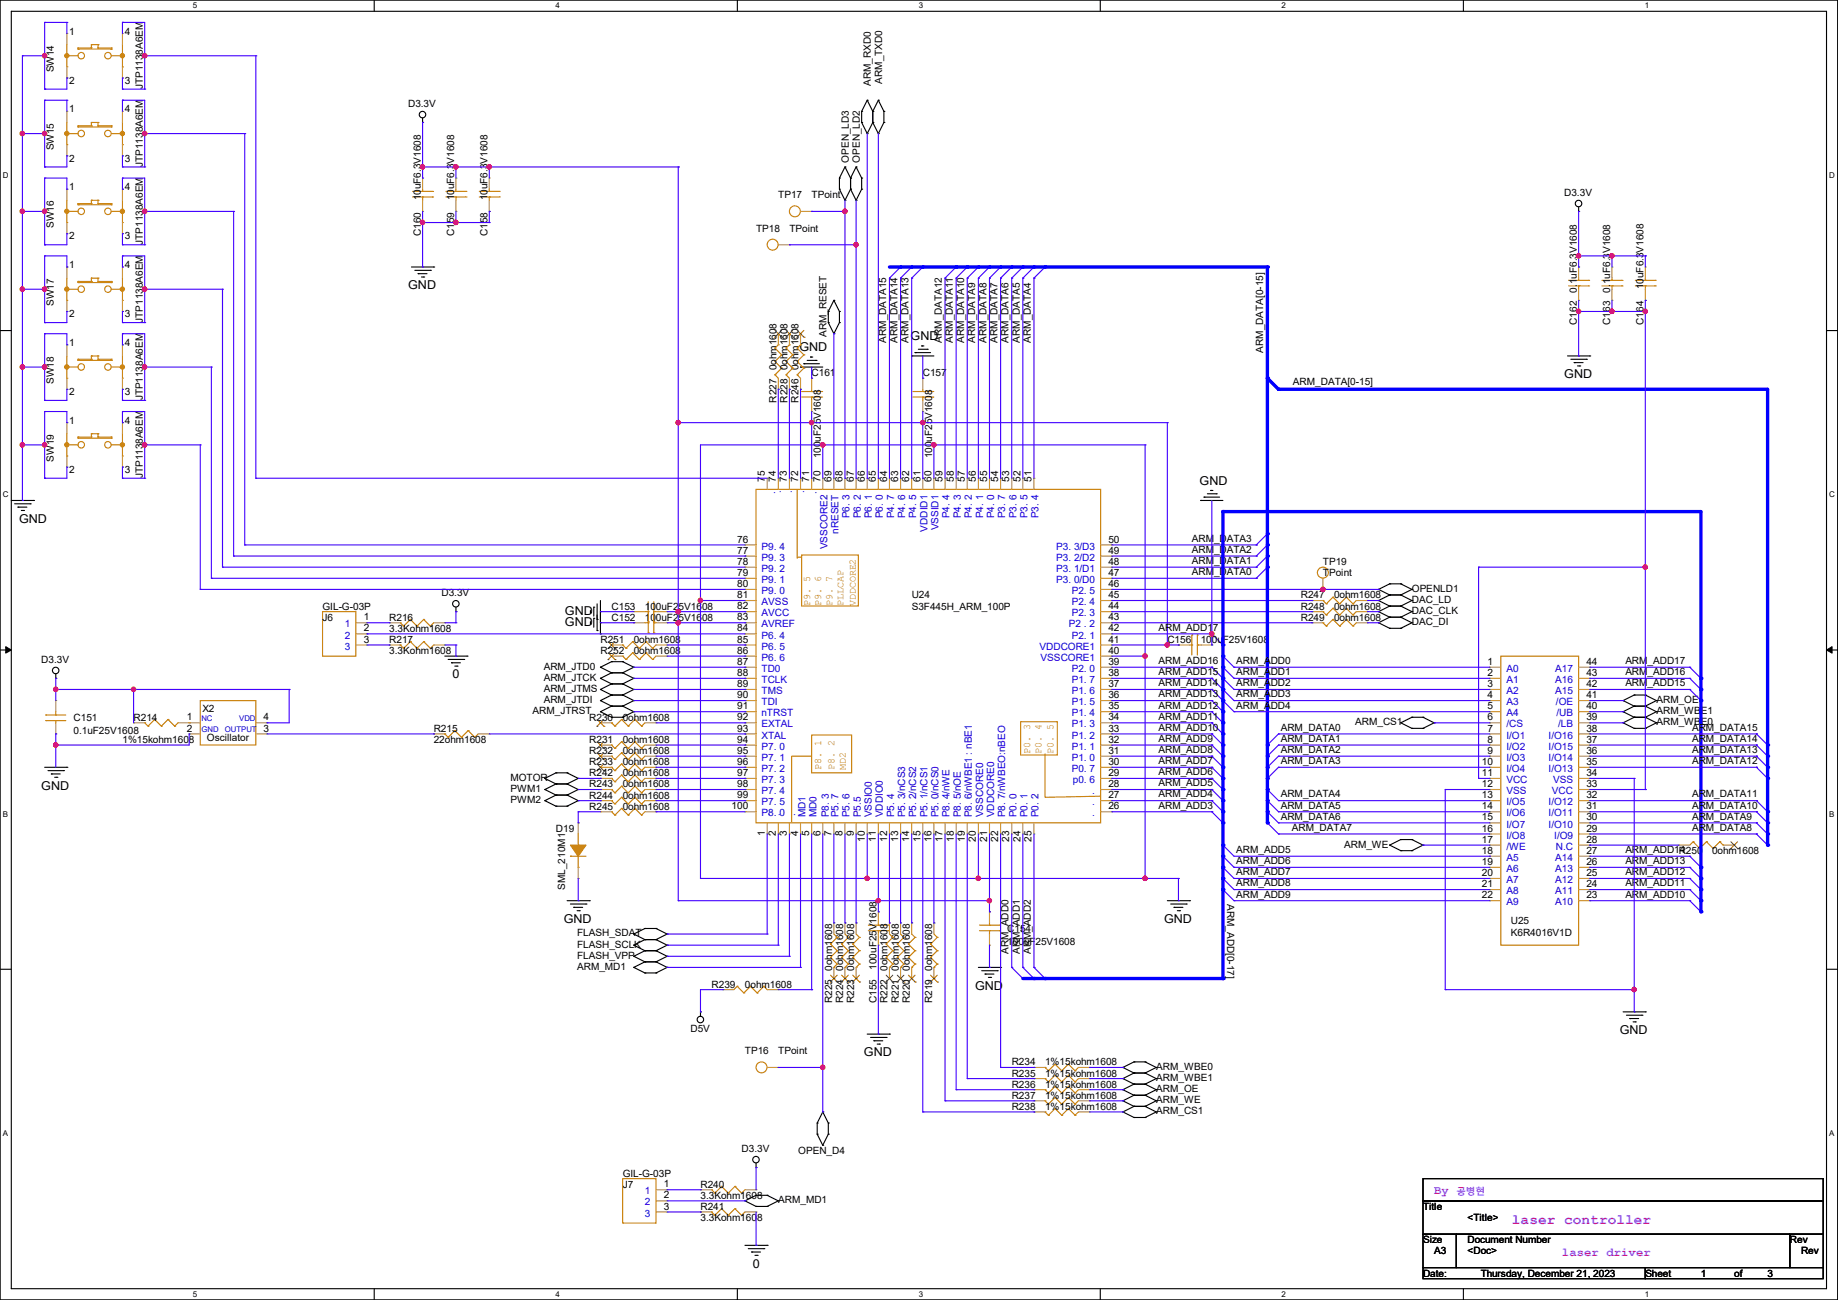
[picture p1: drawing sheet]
<svg xmlns="http://www.w3.org/2000/svg" width="420mm" height="297mm" viewBox="0 0 420 297" stroke-linecap="round" stroke-linejoin="round" font-family="sans-serif">
<defs><g id="words">
<text font-size="3.3" fill="#f0f" x="345.5" y="279.6">laser controller</text>
<g font-size="2.8">
<text x="93.3" y="66.1">GND</text>
<text x="208.1" y="77.8">GND</text>
<text x="182.7" y="80.3">GND</text>
<text x="357.4" y="86.4">GND</text>
<text x="274.1" y="110.8">GND</text>
<text x="4.4" y="119.4">GND</text>
<text x="129.1" y="143">GND</text>
<text x="129.1" y="140.5">GND</text>
<text x="103.4" y="155">0</text>
<text x="9.4" y="180.4">GND</text>
<text x="128.8" y="210.9">GND</text>
<text x="266" y="210.9">GND</text>
<text x="222.8" y="226.1">GND</text>
<text x="370.1" y="236.3">GND</text>
<text x="197.4" y="241.3">GND</text>
<text x="172" y="289.6">0</text>
</g>
<g font-size="2.8" fill="#f0f">
<text x="327.7" y="272.9">By</text>
<text x="356.9" y="286.9">laser driver</text>
</g>
<g font-size="2.3">
<text x="15.8" y="7.9">1</text>
<text x="28.5" y="7.9">4</text>
<text x="12.3" y="16.6" transform="rotate(-90 12.3 16.6)">SW14</text>
<text x="15.8" y="19.1">2</text>
<text x="28.5" y="19.1">3</text>
<text x="32.6" y="20.4" transform="rotate(-90 32.6 20.4)">JTP1138A6EM</text>
<text x="199" y="19.6" transform="rotate(-90 199 19.6)">ARM_RXD0</text>
<text x="201.5" y="19.1" transform="rotate(-90 201.5 19.1)">ARM_TXD0</text>
<text x="15.8" y="25.7">1</text>
<text x="28.5" y="25.7">4</text>
<text x="93.3" y="24.5">D3.3V</text>
<text x="12.3" y="34.3" transform="rotate(-90 12.3 34.3)">SW15</text>
<text x="15.8" y="36.9">2</text>
<text x="28.5" y="36.9">3</text>
<text x="32.6" y="38.1" transform="rotate(-90 32.6 38.1)">JTP1138A6EM</text>
<text x="193.9" y="37.1" transform="rotate(-90 193.9 37.1)">OPEN_LD3</text>
<text x="196.5" y="37.1" transform="rotate(-90 196.5 37.1)">OPEN_LD2</text>
<text x="15.8" y="43.5">1</text>
<text x="28.5" y="43.5">4</text>
<text x="96.1" y="45.8" transform="rotate(-90 96.1 45.8)">10uF6.3V1608</text>
<text x="103.8" y="45.8" transform="rotate(-90 103.8 45.8)">10uF6.3V1608</text>
<text x="111.4" y="45.8" transform="rotate(-90 111.4 45.8)">10uF6.3V1608</text>
<text x="177.8" y="45.3">TP17</text>
<text x="185.5" y="45.3">TPoint</text>
<text x="357.4" y="44.8">D3.3V</text>
<text x="12.3" y="52.1" transform="rotate(-90 12.3 52.1)">SW16</text>
<text x="96.1" y="53.9" transform="rotate(-90 96.1 53.9)">C160</text>
<text x="103.8" y="53.9" transform="rotate(-90 103.8 53.9)">C159</text>
<text x="111.4" y="53.9" transform="rotate(-90 111.4 53.9)">C158</text>
<text x="172.8" y="52.9">TP18</text>
<text x="180.4" y="52.9">TPoint</text>
<text x="15.8" y="54.7">2</text>
<text x="28.5" y="54.7">3</text>
<text x="32.6" y="55.9" transform="rotate(-90 32.6 55.9)">JTP1138A6EM</text>
<text x="15.8" y="61.3">1</text>
<text x="28.5" y="61.3">4</text>
<text x="12.3" y="69.9" transform="rotate(-90 12.3 69.9)">SW17</text>
<text x="360.3" y="66.8" transform="rotate(-90 360.3 66.8)">0.1uF6.3V1608</text>
<text x="367.9" y="66.8" transform="rotate(-90 367.9 66.8)">0.1uF6.3V1608</text>
<text x="375.5" y="66.1" transform="rotate(-90 375.5 66.1)">10uF6.3V1608</text>
<text x="15.8" y="72.5">2</text>
<text x="28.5" y="72.5">3</text>
<text x="32.6" y="73.7" transform="rotate(-90 32.6 73.7)">JTP1138A6EM</text>
<text x="188.8" y="77" transform="rotate(-90 188.8 77)">ARM_RESET</text>
<text x="360.3" y="74.2" transform="rotate(-90 360.3 74.2)">C162</text>
<text x="367.9" y="74.2" transform="rotate(-90 367.9 74.2)">C163</text>
<text x="375.5" y="74.2" transform="rotate(-90 375.5 74.2)">C164</text>
<text x="15.8" y="79">1</text>
<text x="28.5" y="79">4</text>
<text x="202.5" y="78.3" transform="rotate(-90 202.5 78.3)">ARM_DATA15</text>
<text x="205.1" y="78.3" transform="rotate(-90 205.1 78.3)">ARM_DATA14</text>
<text x="207.6" y="78.3" transform="rotate(-90 207.6 78.3)">ARM_DATA13</text>
<text x="215.2" y="78.3" transform="rotate(-90 215.2 78.3)">ARM_DATA12</text>
<text x="217.8" y="78.3" transform="rotate(-90 217.8 78.3)">ARM_DATA11</text>
<text x="220.3" y="78.3" transform="rotate(-90 220.3 78.3)">ARM_DATA10</text>
<text x="222.8" y="78.3" transform="rotate(-90 222.8 78.3)">ARM_DATA9</text>
<text x="225.4" y="78.3" transform="rotate(-90 225.4 78.3)">ARM_DATA8</text>
<text x="227.9" y="78.3" transform="rotate(-90 227.9 78.3)">ARM_DATA7</text>
<text x="230.5" y="78.3" transform="rotate(-90 230.5 78.3)">ARM_DATA6</text>
<text x="233" y="78.3" transform="rotate(-90 233 78.3)">ARM_DATA5</text>
<text x="235.5" y="78.3" transform="rotate(-90 235.5 78.3)">ARM_DATA4</text>
<text x="288.6" y="80.6" transform="rotate(-90 288.6 80.6)">ARM_DATA[0-15]</text>
<text x="12.3" y="87.7" transform="rotate(-90 12.3 87.7)">SW18</text>
<text x="177.4" y="84.6" transform="rotate(-90 177.4 84.6)">0ohm1608</text>
<text x="180" y="84.6" transform="rotate(-90 180 84.6)">0ohm1608</text>
<text x="182.5" y="84.6" transform="rotate(-90 182.5 84.6)">0ohm1608</text>
<text x="185.5" y="85.9">C161</text>
<text x="210.9" y="85.9">C157</text>
<text x="295.4" y="88">ARM_DATA[0-15]</text>
<text x="15.8" y="90.3">2</text>
<text x="28.5" y="90.3">3</text>
<text x="32.6" y="91.5" transform="rotate(-90 32.6 91.5)">JTP1138A6EM</text>
<text x="177.4" y="92" transform="rotate(-90 177.4 92)">R227</text>
<text x="180" y="92" transform="rotate(-90 180 92)">R228</text>
<text x="182.5" y="92" transform="rotate(-90 182.5 92)">R246</text>
<text x="15.8" y="96.8">1</text>
<text x="28.5" y="96.8">4</text>
<text x="12.3" y="105.5" transform="rotate(-90 12.3 105.5)">SW19</text>
<text x="187.6" y="104.7" transform="rotate(-90 187.6 104.7)">100uF25V1608</text>
<text x="213" y="104.7" transform="rotate(-90 213 104.7)">100uF25V1608</text>
<text x="15.8" y="108">2</text>
<text x="28.5" y="108">3</text>
<text x="32.6" y="109.3" transform="rotate(-90 32.6 109.3)">JTP1138A6EM</text>
<text x="174.8" y="110" transform="rotate(-90 174.8 110)">75</text>
<text x="177.3" y="110" transform="rotate(-90 177.3 110)">74</text>
<text x="179.8" y="110" transform="rotate(-90 179.8 110)">73</text>
<text x="182.4" y="110" transform="rotate(-90 182.4 110)">72</text>
<text x="184.9" y="110" transform="rotate(-90 184.9 110)">71</text>
<text x="187.5" y="110" transform="rotate(-90 187.5 110)">70</text>
<text x="190" y="110" transform="rotate(-90 190 110)">69</text>
<text x="192.5" y="110" transform="rotate(-90 192.5 110)">68</text>
<text x="195.1" y="110" transform="rotate(-90 195.1 110)">67</text>
<text x="197.6" y="110" transform="rotate(-90 197.6 110)">66</text>
<text x="200.2" y="110" transform="rotate(-90 200.2 110)">65</text>
<text x="202.7" y="110" transform="rotate(-90 202.7 110)">64</text>
<text x="205.2" y="110" transform="rotate(-90 205.2 110)">63</text>
<text x="207.8" y="110" transform="rotate(-90 207.8 110)">62</text>
<text x="210.3" y="110" transform="rotate(-90 210.3 110)">61</text>
<text x="212.9" y="110" transform="rotate(-90 212.9 110)">60</text>
<text x="215.4" y="110" transform="rotate(-90 215.4 110)">59</text>
<text x="217.9" y="110" transform="rotate(-90 217.9 110)">58</text>
<text x="220.5" y="110" transform="rotate(-90 220.5 110)">57</text>
<text x="223" y="110" transform="rotate(-90 223 110)">56</text>
<text x="225.5" y="110" transform="rotate(-90 225.5 110)">55</text>
<text x="228.1" y="110" transform="rotate(-90 228.1 110)">54</text>
<text x="230.6" y="110" transform="rotate(-90 230.6 110)">53</text>
<text x="233.2" y="110" transform="rotate(-90 233.2 110)">52</text>
<text x="235.7" y="110" transform="rotate(-90 235.7 110)">51</text>
<text x="168.4" y="124">76</text>
<text x="253.3" y="124">50</text>
<text x="272.3" y="123.8">ARM_DATA3</text>
<text x="168.4" y="131.6">79</text>
<text x="168.4" y="129">78</text>
<text x="168.4" y="126.5">77</text>
<text x="253.3" y="131.6">47</text>
<text x="253.3" y="129">48</text>
<text x="253.3" y="126.5">49</text>
<text x="272.3" y="126.3">ARM_DATA2</text>
<text x="272.3" y="128.9">ARM_DATA1</text>
<text x="272.3" y="131.4">ARM_DATA0</text>
<text x="302.3" y="129.1">TP19</text>
<text x="302.3" y="131.7">TPoint</text>
<text x="100.9" y="136.2">D3.3V</text>
<text x="168.4" y="136.7">81</text>
<text x="168.4" y="134.1">80</text>
<text x="208.3" y="136.7">U24</text>
<text x="253.3" y="136.7">45</text>
<text x="253.3" y="134.1">46</text>
<text x="297.2" y="136.7">R247</text>
<text x="304.8" y="136.7">0ohm1608</text>
<text x="322.6" y="137.8">DAC_LD</text>
<text x="322.6" y="135.2">OPENLD1</text>
<text x="73.7" y="141.8">J6</text>
<text x="73.7" y="139.3">GIL-G-03P</text>
<text x="83.1" y="141.7">1</text>
<text x="88.9" y="141.8">R216</text>
<text x="139.7" y="141.8">C152</text>
<text x="139.7" y="139.3">C153</text>
<text x="147.4" y="141.8">100uF25V1608</text>
<text x="147.4" y="139.3">100uF25V1608</text>
<text x="168.4" y="141.7">83</text>
<text x="168.4" y="139.2">82</text>
<text x="208.3" y="139.3">S3F445H_ARM_100P</text>
<text x="253.3" y="141.7">43</text>
<text x="253.3" y="139.2">44</text>
<text x="297.2" y="141.8">R249</text>
<text x="297.2" y="139.3">R248</text>
<text x="304.8" y="141.8">0ohm1608</text>
<text x="304.8" y="139.3">0ohm1608</text>
<text x="322.6" y="140.3">DAC_CLK</text>
<text x="322.6" y="142.8">DAC_DI</text>
<text x="83.1" y="144.3">2</text>
<text x="83.1" y="146.8">3</text>
<text x="88.9" y="146.9">R217</text>
<text x="88.9" y="149.4">3.3Kohm1608</text>
<text x="88.9" y="144.4">3.3Kohm1608</text>
<text x="137.2" y="146.9">R251</text>
<text x="137.2" y="149.4">R252</text>
<text x="144.8" y="146.9">0ohm1608</text>
<text x="144.8" y="149.4">0ohm1608</text>
<text x="168.4" y="149.4">86</text>
<text x="168.4" y="146.8">85</text>
<text x="168.4" y="144.3">84</text>
<text x="253.3" y="149.4">40</text>
<text x="253.3" y="146.8">41</text>
<text x="253.3" y="144.3">42</text>
<text x="264.7" y="144.1">ARM_ADD17</text>
<text x="266.7" y="146.9">C156</text>
<text x="274.4" y="146.9">100uF25V1608</text>
<text x="9.4" y="151.5">D3.3V</text>
<text x="124.3" y="153">ARM_JTD0</text>
<text x="124.3" y="155.5">ARM_JTCK</text>
<text x="168.4" y="154.4">88</text>
<text x="168.4" y="151.9">87</text>
<text x="253.3" y="154.4">38</text>
<text x="253.3" y="151.9">39</text>
<text x="264.7" y="151.7">ARM_ADD16</text>
<text x="264.7" y="154.3">ARM_ADD15</text>
<text x="282.5" y="151.7">ARM_ADD0</text>
<text x="282.5" y="154.3">ARM_ADD1</text>
<text x="339.9" y="151.9">1</text>
<text x="339.9" y="154.4">2</text>
<text x="362.5" y="151.9">44</text>
<text x="362.5" y="154.4">43</text>
<text x="371.4" y="151.7">ARM_ADD17</text>
<text x="371.4" y="154.3">ARM_ADD16</text>
<text x="124.3" y="158.1">ARM_JTMS</text>
<text x="124.3" y="160.6">ARM_JTDI</text>
<text x="168.4" y="159.5">90</text>
<text x="168.4" y="157">89</text>
<text x="253.3" y="159.5">36</text>
<text x="253.3" y="157">37</text>
<text x="264.7" y="156.8">ARM_ADD14</text>
<text x="264.7" y="159.3">ARM_ADD13</text>
<text x="264.7" y="161.9">ARM_ADD12</text>
<text x="282.5" y="156.8">ARM_ADD2</text>
<text x="282.5" y="159.3">ARM_ADD3</text>
<text x="282.5" y="161.9">ARM_ADD4</text>
<text x="339.9" y="157">3</text>
<text x="339.9" y="159.5">4</text>
<text x="362.5" y="157">42</text>
<text x="362.5" y="159.5">41</text>
<text x="371.4" y="156.8">ARM_ADD15</text>
<text x="378.5" y="160.6">ARM_OE</text>
<text x="16.8" y="164.7">C151</text>
<text x="16.8" y="167.7">0.1uF25V1608</text>
<text x="30.5" y="164.7">R214</text>
<text x="42.7" y="164.6">1</text>
<text x="42.7" y="167.1">2</text>
<text x="46.3" y="162.6">X2</text>
<text x="60.2" y="164.6">4</text>
<text x="60.2" y="167.1">3</text>
<text x="99.1" y="167.2">R215</text>
<text x="121.7" y="163.2">ARM_JTRST</text>
<text x="134.7" y="164.7">R230</text>
<text x="142.3" y="164.7">0ohm1608</text>
<text x="168.4" y="167.1">93</text>
<text x="168.4" y="164.6">92</text>
<text x="168.4" y="162.1">91</text>
<text x="253.3" y="167.1">33</text>
<text x="253.3" y="164.6">34</text>
<text x="253.3" y="162.1">35</text>
<text x="264.7" y="164.4">ARM_ADD11</text>
<text x="264.7" y="167">ARM_ADD10</text>
<text x="292.7" y="167">ARM_DATA0</text>
<text x="309.7" y="165.7">ARM_CS1</text>
<text x="339.9" y="162.1">5</text>
<text x="339.9" y="164.6">6</text>
<text x="339.9" y="167.1">7</text>
<text x="362.5" y="162.1">40</text>
<text x="362.5" y="164.6">39</text>
<text x="362.5" y="167.1">38</text>
<text x="378.5" y="163.2">ARM_WBE1</text>
<text x="378.5" y="165.7">ARM_WBE0</text>
<text x="386.6" y="167">ARM_DATA15</text>
<text x="28" y="169.8">1%15kohm1608</text>
<text x="47.3" y="169.2">Oscillator</text>
<text x="99.1" y="169.8">22ohm1608</text>
<text x="134.7" y="172.3">R232</text>
<text x="134.7" y="169.8">R231</text>
<text x="142.3" y="172.3">0ohm1608</text>
<text x="142.3" y="169.8">0ohm1608</text>
<text x="168.4" y="172.2">95</text>
<text x="168.4" y="169.7">94</text>
<text x="253.3" y="172.2">31</text>
<text x="253.3" y="169.7">32</text>
<text x="264.7" y="169.5">ARM_ADD9</text>
<text x="264.7" y="172">ARM_ADD8</text>
<text x="292.7" y="172">ARM_DATA2</text>
<text x="292.7" y="169.5">ARM_DATA1</text>
<text x="339.9" y="169.7">8</text>
<text x="339.9" y="172.2">9</text>
<text x="362.5" y="169.7">37</text>
<text x="362.5" y="172.2">36</text>
<text x="386.6" y="169.5">ARM_DATA14</text>
<text x="386.6" y="172">ARM_DATA13</text>
<text x="116.6" y="178.4">MOTOR</text>
<text x="134.7" y="179.9">R243</text>
<text x="134.7" y="174.8">R233</text>
<text x="134.7" y="177.4">R242</text>
<text x="142.3" y="179.9">0ohm1608</text>
<text x="142.3" y="174.8">0ohm1608</text>
<text x="142.3" y="177.4">0ohm1608</text>
<text x="168.4" y="179.8">98</text>
<text x="168.4" y="177.3">97</text>
<text x="168.4" y="174.8">96</text>
<text x="253.3" y="179.8">28</text>
<text x="253.3" y="177.3">29</text>
<text x="253.3" y="174.8">30</text>
<text x="264.7" y="174.6">ARM_ADD7</text>
<text x="264.7" y="177.1">ARM_ADD6</text>
<text x="264.7" y="179.7">ARM_ADD5</text>
<text x="292.7" y="174.6">ARM_DATA3</text>
<text x="338.6" y="174.8">10</text>
<text x="338.6" y="177.3">11</text>
<text x="338.6" y="179.8">12</text>
<text x="362.5" y="174.8">35</text>
<text x="362.5" y="177.3">34</text>
<text x="362.5" y="179.8">33</text>
<text x="386.6" y="174.6">ARM_DATA12</text>
<text x="116.6" y="180.9">PWM1</text>
<text x="116.6" y="183.5">PWM2</text>
<text x="134.7" y="185">R245</text>
<text x="134.7" y="182.5">R244</text>
<text x="142.3" y="185">0ohm1608</text>
<text x="142.3" y="182.5">0ohm1608</text>
<text x="167.2" y="184.9">100</text>
<text x="168.4" y="182.4">99</text>
<text x="253.3" y="184.9">26</text>
<text x="253.3" y="182.4">27</text>
<text x="264.7" y="182.2">ARM_ADD4</text>
<text x="264.7" y="184.7">ARM_ADD3</text>
<text x="292.7" y="182.2">ARM_DATA4</text>
<text x="292.7" y="184.7">ARM_DATA5</text>
<text x="338.6" y="182.4">13</text>
<text x="338.6" y="184.9">14</text>
<text x="362.5" y="182.4">32</text>
<text x="362.5" y="184.9">31</text>
<text x="386.6" y="182.2">ARM_DATA11</text>
<text x="386.6" y="184.7">ARM_DATA10</text>
<text x="127" y="190.1">D19</text>
<text x="174.8" y="191.1" transform="rotate(-90 174.8 191.1)">1</text>
<text x="177.3" y="191.1" transform="rotate(-90 177.3 191.1)">2</text>
<text x="179.8" y="191.1" transform="rotate(-90 179.8 191.1)">3</text>
<text x="182.4" y="191.1" transform="rotate(-90 182.4 191.1)">4</text>
<text x="184.9" y="191.1" transform="rotate(-90 184.9 191.1)">5</text>
<text x="187.5" y="191.1" transform="rotate(-90 187.5 191.1)">6</text>
<text x="190" y="191.1" transform="rotate(-90 190 191.1)">7</text>
<text x="192.5" y="191.1" transform="rotate(-90 192.5 191.1)">8</text>
<text x="195.1" y="191.1" transform="rotate(-90 195.1 191.1)">9</text>
<text x="292.7" y="187.3">ARM_DATA6</text>
<text x="295.2" y="189.8">ARM_DATA7</text>
<text x="338.6" y="187.5">15</text>
<text x="338.6" y="190">16</text>
<text x="362.5" y="187.5">30</text>
<text x="362.5" y="190">29</text>
<text x="386.6" y="187.3">ARM_DATA9</text>
<text x="386.6" y="189.8">ARM_DATA8</text>
<text x="197.6" y="192.3" transform="rotate(-90 197.6 192.3)">10</text>
<text x="200.2" y="192.3" transform="rotate(-90 200.2 192.3)">11</text>
<text x="202.7" y="192.3" transform="rotate(-90 202.7 192.3)">12</text>
<text x="205.2" y="192.3" transform="rotate(-90 205.2 192.3)">13</text>
<text x="207.8" y="192.3" transform="rotate(-90 207.8 192.3)">14</text>
<text x="210.3" y="192.3" transform="rotate(-90 210.3 192.3)">15</text>
<text x="212.9" y="192.3" transform="rotate(-90 212.9 192.3)">16</text>
<text x="215.4" y="192.3" transform="rotate(-90 215.4 192.3)">17</text>
<text x="217.9" y="192.3" transform="rotate(-90 217.9 192.3)">18</text>
<text x="220.5" y="192.3" transform="rotate(-90 220.5 192.3)">19</text>
<text x="223" y="192.3" transform="rotate(-90 223 192.3)">20</text>
<text x="225.5" y="192.3" transform="rotate(-90 225.5 192.3)">21</text>
<text x="228.1" y="192.3" transform="rotate(-90 228.1 192.3)">22</text>
<text x="230.6" y="192.3" transform="rotate(-90 230.6 192.3)">23</text>
<text x="233.2" y="192.3" transform="rotate(-90 233.2 192.3)">24</text>
<text x="235.7" y="192.3" transform="rotate(-90 235.7 192.3)">25</text>
<text x="282.5" y="197.4">ARM_ADD6</text>
<text x="282.5" y="194.9">ARM_ADD5</text>
<text x="307.1" y="193.6">ARM_WE</text>
<text x="338.6" y="192.5">17</text>
<text x="338.6" y="195.1">18</text>
<text x="338.6" y="197.6">19</text>
<text x="362.5" y="192.5">28</text>
<text x="362.5" y="195.1">27</text>
<text x="362.5" y="197.6">26</text>
<text x="371.4" y="197.4">ARM_ADD13</text>
<text x="371.4" y="194.9">ARM_ADD14</text>
<text x="383.6" y="195.2">R250</text>
<text x="391.2" y="195.2">0ohm1608</text>
<text x="129.2" y="203.2" transform="rotate(-90 129.2 203.2)">SML_210M1</text>
<text x="282.5" y="202.5">ARM_ADD8</text>
<text x="282.5" y="200">ARM_ADD7</text>
<text x="338.6" y="200.2">20</text>
<text x="338.6" y="202.7">21</text>
<text x="362.5" y="200.2">25</text>
<text x="362.5" y="202.7">24</text>
<text x="371.4" y="202.5">ARM_ADD11</text>
<text x="371.4" y="200">ARM_ADD12</text>
<text x="280.4" y="206.5" transform="rotate(90 280.4 206.5)">ARM_ADD[0-17]</text>
<text x="282.5" y="205.1">ARM_ADD9</text>
<text x="338.6" y="205.2">22</text>
<text x="362.5" y="205.2">23</text>
<text x="371.4" y="205.1">ARM_ADD10</text>
<text x="131.9" y="214">FLASH_SDAT</text>
<text x="230.2" y="212.9">C154</text>
<text x="230.2" y="216">100uF25V1608</text>
<text x="345.2" y="211.2">U25</text>
<text x="345.2" y="214">K6R4016V1D</text>
<text x="131.9" y="216.5">FLASH_SCLK</text>
<text x="131.9" y="219">FLASH_VPP</text>
<text x="131.9" y="221.6">ARM_MD1</text>
<text x="190.1" y="221.8" transform="rotate(-90 190.1 221.8)">0ohm1608</text>
<text x="192.7" y="221.8" transform="rotate(-90 192.7 221.8)">0ohm1608</text>
<text x="195.2" y="221.8" transform="rotate(-90 195.2 221.8)">0ohm1608</text>
<text x="200.3" y="221.5" transform="rotate(-90 200.3 221.5)">100uF25V1608</text>
<text x="202.8" y="221.8" transform="rotate(-90 202.8 221.8)">0ohm1608</text>
<text x="205.4" y="221.8" transform="rotate(-90 205.4 221.8)">0ohm1608</text>
<text x="207.9" y="221.8" transform="rotate(-90 207.9 221.8)">0ohm1608</text>
<text x="213" y="221.8" transform="rotate(-90 213 221.8)">0ohm1608</text>
<text x="230.5" y="218" transform="rotate(-90 230.5 218)">ARM_ADD0</text>
<text x="233" y="218" transform="rotate(-90 233 218)">ARM_ADD1</text>
<text x="235.5" y="218" transform="rotate(-90 235.5 218)">ARM_ADD2</text>
<text x="162.6" y="225.6">R239</text>
<text x="170.2" y="225.6">0ohm1608</text>
<text x="190.1" y="229.2" transform="rotate(-90 190.1 229.2)">R225</text>
<text x="192.7" y="229.2" transform="rotate(-90 192.7 229.2)">R224</text>
<text x="195.2" y="229.2" transform="rotate(-90 195.2 229.2)">R223</text>
<text x="200.3" y="229.2" transform="rotate(-90 200.3 229.2)">C155</text>
<text x="202.8" y="229.2" transform="rotate(-90 202.8 229.2)">R222</text>
<text x="205.4" y="229.2" transform="rotate(-90 205.4 229.2)">R221</text>
<text x="207.9" y="229.2" transform="rotate(-90 207.9 229.2)">R220</text>
<text x="213" y="229.2" transform="rotate(-90 213 229.2)">R219</text>
<text x="157.8" y="235.8">D5V</text>
<text x="170.2" y="240.9">TP16</text>
<text x="177.8" y="240.9">TPoint</text>
<text x="231.2" y="243.4">R234</text>
<text x="231.2" y="246">R235</text>
<text x="238.8" y="243.4">1%15kohm1608</text>
<text x="238.8" y="246">1%15kohm1608</text>
<text x="264.2" y="244.4">ARM_WBE0</text>
<text x="231.2" y="248.5">R236</text>
<text x="231.2" y="251">R237</text>
<text x="238.8" y="248.5">1%15kohm1608</text>
<text x="238.8" y="251">1%15kohm1608</text>
<text x="264.2" y="247">ARM_WBE1</text>
<text x="264.2" y="249.5">ARM_OE</text>
<text x="231.2" y="253.6">R238</text>
<text x="238.8" y="253.6">1%15kohm1608</text>
<text x="264.2" y="252.1">ARM_WE</text>
<text x="264.2" y="254.6">ARM_CS1</text>
<text x="169.5" y="263.2">D3.3V</text>
<text x="182.4" y="263.7">OPEN_D4</text>
<text x="142.3" y="268.8">GIL-G-03P</text>
<text x="142.3" y="271.4">J7</text>
<text x="151.7" y="271.3">1</text>
<text x="151.7" y="273.8">2</text>
<text x="160.1" y="271.4">R240</text>
<text x="160.1" y="273.9">3.3Kohm1608</text>
<text x="177.8" y="274.9">ARM_MD1</text>
<text x="151.7" y="276.3">3</text>
<text x="160.1" y="276.4">R241</text>
<text x="160.1" y="279">3.3Kohm1608</text>
<text x="325.2" y="276.4">Title</text>
<text x="335.3" y="279">&lt;Title&gt;</text>
<text x="325.2" y="284.1">Size</text>
<text x="327.7" y="286.6">A3</text>
<text x="335.3" y="284.1">Document Number</text>
<text x="335.3" y="286.6">&lt;Doc&gt;</text>
<text x="409" y="284.1">Rev</text>
<text x="411.5" y="286.6">Rev</text>
<text x="325.2" y="291.7">Date:</text>
<text x="338.4" y="291.7">Thursday, December 21, 2023</text>
<text x="376" y="291.7">Sheet</text>
<text x="388.7" y="291.7">1</text>
<text x="396.3" y="291.7">of</text>
<text x="403.9" y="291.7">3</text>
</g>
<g font-size="2.3" fill="#00c">
<text x="177.2" y="112.8" transform="rotate(-90 177.2 112.8)">.</text>
<text x="178.4" y="112.6" transform="rotate(-90 178.4 112.6)">.</text>
<text x="181" y="112.6" transform="rotate(-90 181 112.6)">.</text>
<text x="183.8" y="112.6" transform="rotate(-90 183.8 112.6)">.</text>
<text x="186.6" y="112.8" transform="rotate(-90 186.6 112.8)">.</text>
<text x="194.1" y="118.4" transform="rotate(-90 194.1 118.4)">P6. 3</text>
<text x="196.7" y="118.4" transform="rotate(-90 196.7 118.4)">P6. 2</text>
<text x="199.2" y="118.4" transform="rotate(-90 199.2 118.4)">P6. 1</text>
<text x="201.8" y="118.4" transform="rotate(-90 201.8 118.4)">P6. 0</text>
<text x="204.3" y="118.4" transform="rotate(-90 204.3 118.4)">P4. 7</text>
<text x="206.8" y="118.4" transform="rotate(-90 206.8 118.4)">P4. 6</text>
<text x="209.4" y="118.4" transform="rotate(-90 209.4 118.4)">P4. 5</text>
<text x="217" y="118.4" transform="rotate(-90 217 118.4)">P4. 4</text>
<text x="219.5" y="118.4" transform="rotate(-90 219.5 118.4)">P4. 3</text>
<text x="222.1" y="118.4" transform="rotate(-90 222.1 118.4)">P4. 2</text>
<text x="224.6" y="118.4" transform="rotate(-90 224.6 118.4)">P4. 1</text>
<text x="227.2" y="118.4" transform="rotate(-90 227.2 118.4)">P4. 0</text>
<text x="229.7" y="118.4" transform="rotate(-90 229.7 118.4)">P3. 7</text>
<text x="232.2" y="118.4" transform="rotate(-90 232.2 118.4)">P3. 6</text>
<text x="234.8" y="118.4" transform="rotate(-90 234.8 118.4)">P3. 5</text>
<text x="237.3" y="118.4" transform="rotate(-90 237.3 118.4)">P3. 4</text>
<text x="174" y="125.6">P9. 4</text>
<text x="189.1" y="125.5" transform="rotate(-90 189.1 125.5)">VSSCORE2</text>
<text x="191.6" y="122" transform="rotate(-90 191.6 122)">nRESET</text>
<text x="211.9" y="121.5" transform="rotate(-90 211.9 121.5)">VDDID1</text>
<text x="214.5" y="121.2" transform="rotate(-90 214.5 121.2)">VSSID1</text>
<text x="241.3" y="125.6">P3. 3/D3</text>
<text x="174" y="130.6">P9. 2</text>
<text x="174" y="128.1">P9. 3</text>
<text x="241.3" y="130.6">P3. 1/D1</text>
<text x="241.3" y="128.1">P3. 2/D2</text>
<text x="174" y="135.7">P9. 0</text>
<text x="174" y="133.2">P9. 1</text>
<text x="241.3" y="133.2">P3. 0/D0</text>
<text x="244.9" y="135.7">P2. 5</text>
<text x="78.8" y="143.3">1</text>
<text x="174" y="143.3">AVREF</text>
<text x="174" y="140.8">AVCC</text>
<text x="174" y="138.3">AVSS</text>
<text x="244.3" y="143.3">P2 . 2</text>
<text x="244.9" y="140.8">P2. 3</text>
<text x="244.9" y="138.3">P2. 4</text>
<text x="78.8" y="145.9">2</text>
<text x="78.8" y="148.4">3</text>
<text x="174" y="148.4">P6. 5</text>
<text x="174" y="145.9">P6. 4</text>
<text x="237.5" y="148.4">VDDCORE1</text>
<text x="244.9" y="145.9">P2. 1</text>
<text x="174" y="153.5">TD0</text>
<text x="174" y="151">P6. 6</text>
<text x="237.8" y="151">VSSCORE1</text>
<text x="244.9" y="153.5">P2. 0</text>
<text x="344.2" y="153.5">A0</text>
<text x="355.4" y="153.5">A17</text>
<text x="174" y="161.1">TDI</text>
<text x="174" y="158.6">TMS</text>
<text x="174" y="156">TCLK</text>
<text x="244.9" y="161.1">P1. 5</text>
<text x="244.9" y="158.6">P1. 6</text>
<text x="244.9" y="156">P1. 7</text>
<text x="344.2" y="156">A1</text>
<text x="344.2" y="158.6">A2</text>
<text x="344.2" y="161.1">A3</text>
<text x="355.4" y="156">A16</text>
<text x="355.4" y="158.6">A15</text>
<text x="355.5" y="161.1">/OE</text>
<text x="174" y="166.2">EXTAL</text>
<text x="174" y="163.7">nTRST</text>
<text x="244.9" y="166.2">P1. 3</text>
<text x="244.9" y="163.7">P1. 4</text>
<text x="344.2" y="163.7">A4</text>
<text x="344.2" y="166.2">/CS</text>
<text x="355.6" y="163.7">/UB</text>
<text x="356" y="166.2">/LB</text>
<text x="174" y="173.8">P7. 1</text>
<text x="174" y="171.3">P7. 0</text>
<text x="174" y="168.7">XTAL</text>
<text x="244.9" y="173.8">P1. 0</text>
<text x="244.9" y="171.3">P1. 1</text>
<text x="244.9" y="168.7">P1. 2</text>
<text x="344.2" y="168.7">I/O1</text>
<text x="344.2" y="171.3">I/O2</text>
<text x="344.2" y="173.8">I/O3</text>
<text x="353.9" y="168.7">I/O16</text>
<text x="353.9" y="171.3">I/O15</text>
<text x="353.9" y="173.8">I/O14</text>
<text x="174" y="178.9">P7. 3</text>
<text x="174" y="176.4">P7. 2</text>
<text x="244.9" y="176.4">P0. 7</text>
<text x="245.2" y="178.9">p0. 6</text>
<text x="344.2" y="176.4">I/O4</text>
<text x="344.2" y="178.9">VCC</text>
<text x="353.9" y="176.4">I/O13</text>
<text x="354.9" y="178.9">VSS</text>
<text x="174" y="184">P7. 5</text>
<text x="174" y="181.4">P7. 4</text>
<text x="249.6" y="184">.</text>
<text x="249.6" y="181.4">.</text>
<text x="344.2" y="181.4">VSS</text>
<text x="344.2" y="184">I/O5</text>
<text x="353.9" y="184">I/O12</text>
<text x="354.6" y="181.4">VCC</text>
<text x="174" y="186.5">P8. 0</text>
<text x="175.9" y="186.5" transform="rotate(-90 175.9 186.5)">.</text>
<text x="178.2" y="186.5" transform="rotate(-90 178.2 186.5)">.</text>
<text x="181.7" y="186.5" transform="rotate(-90 181.7 186.5)">.</text>
<text x="184" y="186.7" transform="rotate(-90 184 186.7)">MD1</text>
<text x="186.6" y="186.7" transform="rotate(-90 186.6 186.7)">MD0</text>
<text x="189.4" y="186.7" transform="rotate(-90 189.4 186.7)">P8. 3</text>
<text x="191.6" y="186.7" transform="rotate(-90 191.6 186.7)">P5. 7</text>
<text x="194.1" y="186.7" transform="rotate(-90 194.1 186.7)">P5. 6</text>
<text x="196.7" y="186.7" transform="rotate(-90 196.7 186.7)">P5.5</text>
<text x="199.2" y="186.7" transform="rotate(-90 199.2 186.7)">VSSIO0</text>
<text x="201.8" y="186.7" transform="rotate(-90 201.8 186.7)">VDDIO0</text>
<text x="204.3" y="186.7" transform="rotate(-90 204.3 186.7)">P5. 4</text>
<text x="206.8" y="186.7" transform="rotate(-90 206.8 186.7)">P5. 3/nCS3</text>
<text x="209.4" y="186.7" transform="rotate(-90 209.4 186.7)">P5. 2/nCS2</text>
<text x="211.9" y="186.7" transform="rotate(-90 211.9 186.7)">P5. 1/nCS1</text>
<text x="214.5" y="186.7" transform="rotate(-90 214.5 186.7)">P5. 0/nCS0</text>
<text x="217" y="186.7" transform="rotate(-90 217 186.7)">P8. 4/nWE</text>
<text x="219.5" y="186.7" transform="rotate(-90 219.5 186.7)">P8. 5/nOE</text>
<text x="222.1" y="186.7" transform="rotate(-90 222.1 186.7)">P8. 6/nWBE1 : nBE1</text>
<text x="224.6" y="186.7" transform="rotate(-90 224.6 186.7)">VSSCORE0</text>
<text x="227.2" y="186.7" transform="rotate(-90 227.2 186.7)">VDDCORE0</text>
<text x="229.7" y="186.7" transform="rotate(-90 229.7 186.7)">P8. 7/nWBEO:nBEO</text>
<text x="232.2" y="186.7" transform="rotate(-90 232.2 186.7)">P0. 0</text>
<text x="234.8" y="186.7" transform="rotate(-90 234.8 186.7)">P0. 1</text>
<text x="237.3" y="186.7" transform="rotate(-90 237.3 186.7)">P0. 2</text>
<text x="249.6" y="186.5">.</text>
<text x="344.2" y="186.5">I/O6</text>
<text x="344.2" y="189.1">I/O7</text>
<text x="344.2" y="191.6">I/O8</text>
<text x="353.9" y="186.5">I/O11</text>
<text x="353.9" y="189.1">I/O10</text>
<text x="355.1" y="191.6">I/O9</text>
<text x="344.2" y="194.1">/WE</text>
<text x="344.2" y="196.7">A5</text>
<text x="355.4" y="196.7">A14</text>
<text x="355.5" y="194.1">N.C</text>
<text x="344.2" y="199.2">A6</text>
<text x="344.2" y="201.8">A7</text>
<text x="355.4" y="199.2">A13</text>
<text x="355.4" y="201.8">A12</text>
<text x="344.2" y="204.3">A8</text>
<text x="344.2" y="206.8">A9</text>
<text x="355.4" y="204.3">A11</text>
<text x="355.4" y="206.8">A10</text>
<text x="147.4" y="272.9">1</text>
<text x="147.4" y="275.4">2</text>
<text x="147.4" y="278">3</text>
</g>
<g font-size="2.3" fill="#cc8006">
<text x="185.1" y="138.5" transform="rotate(-90 185.1 138.5)">P9. 5</text>
<text x="187.7" y="138.5" transform="rotate(-90 187.7 138.5)">P9. 6</text>
<text x="190.2" y="138.5" transform="rotate(-90 190.2 138.5)">P9. 7</text>
<text x="192.7" y="138.5" transform="rotate(-90 192.7 138.5)">PLLCAP</text>
<text x="195.5" y="138.5" transform="rotate(-90 195.5 138.5)">VDDCORE2</text>
<text x="235.4" y="172.3" transform="rotate(-90 235.4 172.3)">P0. 3</text>
<text x="238" y="172.3" transform="rotate(-90 238 172.3)">P0. 4</text>
<text x="240.7" y="172.3" transform="rotate(-90 240.7 172.3)">P0. 5</text>
<text x="187.7" y="175.8" transform="rotate(-90 187.7 175.8)">P8. 1</text>
<text x="190.7" y="175.8" transform="rotate(-90 190.7 175.8)">P8. 2</text>
<text x="193.3" y="175.8" transform="rotate(-90 193.3 175.8)">MD2</text>
</g>
<text font-size="2.2" fill="#f0f" x="332.8" y="272.9">공병현</text>
<g font-size="1.8">
<text x="44" y="1.9">5</text>
<text x="127" y="1.9">4</text>
<text x="209.9" y="1.9">3</text>
<text x="292.9" y="1.9">2</text>
<text x="375.8" y="1.9">1</text>
<text x=".7" y="40.6">D</text>
<text x="418" y="40.6">D</text>
<text x=".7" y="113.6">C</text>
<text x="418" y="113.6">C</text>
<text x=".7" y="186.6">B</text>
<text x="418" y="186.6">B</text>
<text x=".7" y="259.5">A</text>
<text x="418" y="259.5">A</text>
<text x="44" y="296.3">5</text>
<text x="127" y="296.3">4</text>
<text x="209.9" y="296.3">3</text>
<text x="292.9" y="296.3">2</text>
<text x="375.8" y="296.3">1</text>
</g>
<g font-size="1.8" fill="#00c">
<text x="46" y="164.7">NC</text>
<text x="46" y="167.3">GND</text>
<text x="51.4" y="167.3">OUTPUT</text>
<text x="54.7" y="164.7">VDD</text>
</g>
</g></defs>
<path d="M0 0h419.9v297h-419.9zM2.6 2.6h414.8v291.8h-414.8z" fill="none" stroke="#000" stroke-width=".25"/>
<g fill="#fff">
<path d="M44 .3h1v2h-1z"/>
<path d="M44 294.7h1v2h-1z"/>
</g>
<path d="M85.5 0v2.6M85.5 294.4v2.6" fill="none" stroke="#000" stroke-width=".25"/>
<g fill="#fff">
<path d="M127 .3h.9v2h-.9z"/>
<path d="M127 294.7h.9v2h-.9z"/>
</g>
<path d="M168.5 0v2.6M168.5 294.4v2.6" fill="none" stroke="#000" stroke-width=".25"/>
<g fill="#fff">
<path d="M209.9 .3h1v2h-1z"/>
<path d="M209.9 294.7h1v2h-1z"/>
</g>
<path d="M251.4 0v2.6M251.4 294.4v2.6" fill="none" stroke="#000" stroke-width=".25"/>
<g fill="#fff">
<path d="M292.9 .3h.9v2h-.9z"/>
<path d="M292.9 294.7h.9v2h-.9z"/>
</g>
<path d="M334.4 0v2.6M334.4 294.4v2.6" fill="none" stroke="#000" stroke-width=".25"/>
<g fill="#fff">
<path d="M375.8 .3h1v2h-1z"/>
<path d="M375.8 294.7h1v2h-1z"/>
<path d="M.7 39h1.2v2h-1.2z"/>
<path d="M418 39h1.3v2h-1.3z"/>
<path d="M.7 112h1.2v2h-1.2z"/>
<path d="M418 112h1.3v2h-1.3z"/>
</g>
<path d="M0 75.5h2.6M417.4 75.5h2.5" fill="none" stroke="#000" stroke-width=".25"/>
<g fill="#fff">
<path d="M.7 185h1.2v1.9h-1.2z"/>
<path d="M418 185h1.2v1.9h-1.2z"/>
</g>
<path d="M0 148.5h2.6M417.4 148.5h2.5" fill="none" stroke="#000" stroke-width=".25"/>
<path d="M1.3 147.7l1.3 .8-1.3 .7zM417.4 148.5l1.2-.8v1.5z" fill="#000" stroke="#000" stroke-width=".23"/>
<g fill="#fff">
<path d="M.7 257.9h1.2v2h-1.2z"/>
<path d="M418 257.9h1.2v2h-1.2z"/>
</g>
<g fill="none" stroke="#000" stroke-width=".25">
<path d="M96.6 28h.1M96.6 27v1M193.1 38.1h.1M193.1 38.1l-1.3 2.6M193.1 38.1l1.3 2.6M195.6 38.1h.1M195.6 38.1l-1.2 2.6M195.6 38.1l1.3 2.6M196.9 28h.1M196.9 25.4h.1M196.9 25.4v2.6M196.9 28l1.3 2.5"/>
<path d="M198.2 22.9h.1M198.2 30.5h.1M198.2 22.9l-1.3 2.5M198.2 22.9l1.2 2.5M199.4 25.4h.1M199.4 28h.1M199.4 25.4v2.6M199.4 28l-1.2 2.5M199.4 28l1.3 2.5M200.7 22.9h.1M200.7 30.5h.1M200.7 22.9l-1.3 2.5"/>
<path d="M200.7 22.9l1.3 2.5M202 25.4h.1M202 28h.1M202 28l-1.3 2.5M202 25.4v2.6M191.8 43.2h.1M191.8 40.7h.1M191.8 40.7v2.5M191.8 43.2l1.3 2.6M193.1 45.8h.1M194.4 40.7h.1M194.4 43.2h.1"/>
<path d="M194.4 40.7v2.5M194.4 43.2l-1.3 2.6M194.4 43.2l1.2 2.6M195.6 45.8h.1M196.9 40.7h.1M196.9 43.2h.1M196.9 40.7v2.5M196.9 43.2l-1.3 2.6M360.7 48.3h.1M360.7 47.3v1M94 61h5.1M94.8 61.8h3.5"/>
<path d="M95.5 62.5h.1M95.5 62.5h2.1M96.3 63.3h.5M96.8 63.3h.1M98.3 61.8h.1M99.1 61h.1M189.3 73.7h.1M189.3 71.2h.1M189.3 71.2v2.5M189.3 73.7l1.2 2.5M190.5 68.6h.1M190.5 76.2h.1"/>
<path d="M190.5 68.6l-1.2 2.6M190.5 68.6l1.3 2.6M191.8 71.2h.1M191.8 73.7h.1M191.8 71.2v2.5M191.8 73.7l-1.3 2.5M209.8 79.8h2.1M210.6 79h.1M210.6 79h.5M211.9 79.8h.1M182.9 83.9h.1M182.9 83.9h5.1"/>
<path d="M183.7 83.1h.1M183.7 83.1h3.5M184.4 82.3h2.1M185.2 81.6h.1M185.2 81.6h.5M186.5 82.3h.1M208.3 81.3h.1M208.3 81.3h5.1M209.1 80.6h.1M209.1 80.6h3.5M358.2 81.3h5.1M358.9 82.1h3.6"/>
<path d="M359.7 82.8h.1M359.7 82.8h2M360.5 83.6h.5M361 83.6h.1M362.5 82.1h.1M363.3 81.3h.1M2.6 114.3h5.1M3.3 115.1h3.6M4.1 115.9h.1M4.1 115.9h2M4.9 116.6h.5M5.4 116.6h.1"/>
<path d="M6.9 115.1h.1M7.7 114.3h.1M274.4 114.3h.1M274.4 114.3h5M275.1 113.6h.1M275.1 113.6h3.6M275.9 112.8h2M276.6 112.1h.1M276.6 112.1h.6M277.9 112.8h.1M104.2 139.7h.1M104.2 138.7v1"/>
<path d="M134.9 140h.1M134.9 139.5v.5M135.7 138.7h.1M135.7 138.7v2.1M136.4 138v6.1M137.2 137.2v7.6M315 137.2h.1M315 139.7h.1M315 134.7h.1M315 137.2l2.5 1.3M315 139.7l2.5 1.3M315 134.7l2.5 1.2"/>
<path d="M317.5 135.9h.1M317.5 138.5h.1M317.5 133.4h.1M317.5 135.9l-2.5 1.3M317.5 135.9h2.6M317.5 138.5h2.6M317.5 138.5l-2.5 1.2M317.5 133.4l-2.5 1.3M317.5 133.4h2.6M320.1 135.9h.1M320.1 138.5h.1M320.1 133.4h.1"/>
<path d="M320.1 135.9l2.5 1.3M320.1 138.5l2.5 1.2M320.1 133.4l2.5 1.3M322.6 137.2h.1M322.6 139.7h.1M322.6 134.7h.1M322.6 137.2l-2.5 1.3M322.6 139.7l-2.5 1.3M322.6 134.7l-2.5 1.2M12.7 155h.1M12.7 154v1M101.6 149.9h5.1"/>
<path d="M102.4 150.7h3.6M103.2 151.4h.1M103.2 151.4h2M103.9 152.2h.5M104.4 152.2h.1M106 150.7h.1M106.7 149.9h.1M134.9 142.5h.1M134.9 142v.5M135.7 141.3h.1M135.7 141.3v2M136.4 144.1h.1"/>
<path d="M136.4 141.5h.1M137.2 152.4h.1M137.2 155h.1M137.2 157.5h.1M137.2 144.8h.1M137.2 142.3h.1M137.2 152.4l2.5 1.3M137.2 155l2.5 1.3M137.2 157.5l2.5 1.3M139.7 153.7h.1M139.7 151.2h.1M139.7 156.3h.1"/>
<path d="M139.7 158.8h.1M139.7 158.8h2.6M139.7 153.7h2.6M139.7 151.2l-2.5 1.2M139.7 151.2h2.6M139.7 156.3h2.6M139.7 153.7l-2.5 1.3M139.7 156.3l-2.5 1.2M139.7 158.8l-2.5 1.3M142.3 153.7h.1M142.3 151.2h.1M142.3 156.3h.1"/>
<path d="M142.3 158.8h.1M142.3 151.2l2.5 1.2M142.3 153.7l2.5 1.3M142.3 156.3l2.5 1.2M142.3 158.8l2.5 1.3M144.8 152.4h.1M144.8 155h.1M144.8 157.5h.1M144.8 152.4l-2.5 1.3M144.8 155l-2.5 1.3M144.8 157.5l-2.5 1.3M315 142.3h.1"/>
<path d="M315 142.3l2.5 1.3M317.5 141h.1M317.5 143.6h.1M317.5 141h2.6M317.5 141l-2.5 1.3M317.5 143.6h2.6M320.1 141h.1M320.1 143.6h.1M320.1 141l2.5 1.3M322.6 142.3h.1M322.6 142.3l-2.5 1.3M373.4 158.8h.1"/>
<path d="M373.4 158.8l-2.5 1.3M373.4 158.8h2.6M376 158.8h.1M376 158.8l2.5 1.3M10.2 175.3h5.1M11 176.1h3.5M11.7 176.8h.1M11.7 176.8h2.1M12.5 177.6h.5M13 177.6h.1M14.5 176.1h.1M15.3 175.3h.1"/>
<path d="M124.5 177.8h.1M124.5 177.8l2.5 1.3M127 179.1h.1M127 176.6h.1M127 179.1h2.6M127 176.6l-2.5 1.2M127 176.6h2.6M127 179.1l-2.5 1.3M129.6 179.1h.1M129.6 176.6h.1M129.6 176.6l2.5 1.2M129.6 179.1l2.5 1.3"/>
<path d="M132.1 177.8h.1M132.1 177.8l-2.5 1.3M137.2 160.1h.1M137.2 162.6h.1M137.2 160.1l2.5 1.2M137.2 162.6l2.5 1.3M139.7 161.3h.1M139.7 163.9h.1M139.7 163.9h2.6M139.7 161.3h2.6M139.7 161.3l-2.5 1.3M142.3 161.3h.1"/>
<path d="M142.3 163.9h.1M142.3 161.3l2.5 1.3M144.8 160.1h.1M144.8 162.6h.1M144.8 160.1l-2.5 1.2M144.8 162.6l-2.5 1.3M320.1 165.1h.1M320.1 165.1l2.5 1.3M322.6 166.4h.1M322.6 163.9h.1M322.6 166.4h2.6M322.6 163.9l-2.5 1.2"/>
<path d="M322.6 163.9h2.6M325.2 166.4h.1M325.2 163.9h.1M325.2 163.9l2.5 1.2M327.7 165.1h.1M327.7 165.1l-2.5 1.3M370.9 160.1h.1M370.9 162.6h.1M370.9 165.1h.1M370.9 165.1l2.5 1.3M370.9 162.6l2.5 1.3M370.9 160.1l2.5 1.2"/>
<path d="M373.4 161.3h.1M373.4 163.9h.1M373.4 166.4h.1M373.4 166.4h2.6M373.4 163.9h2.6M373.4 161.3h2.6M373.4 161.3l-2.5 1.3M373.4 163.9l-2.5 1.2M376 161.3h.1M376 163.9h.1M376 166.4h.1M376 163.9l2.5 1.2"/>
<path d="M376 161.3l2.5 1.3M378.5 160.1h.1M378.5 162.6h.1M378.5 165.1h.1M378.5 160.1l-2.5 1.2M378.5 162.6l-2.5 1.3M378.5 165.1l-2.5 1.3M124.5 180.4h.1M124.5 182.9h.1M124.5 180.4l2.5 1.3M124.5 182.9l2.5 1.3M127 181.7h.1"/>
<path d="M127 184.2h.1M127 181.7h2.6M127 184.2h2.6M127 181.7l-2.5 1.2M129.6 181.7h.1M129.6 184.2h.1M129.6 181.7l2.5 1.2M132.1 180.4h.1M132.1 182.9h.1M132.1 180.4l-2.5 1.3M132.1 182.9l-2.5 1.3M317.5 193.1h.1"/>
<path d="M317.5 193.1l2.6 1.3M320.1 194.4h.1M320.1 191.8h.1M320.1 194.4h2.5M320.1 191.8l-2.6 1.3M320.1 191.8h2.5M322.6 194.4h.1M322.6 191.8h.1M322.6 191.8l2.6 1.3M325.2 193.1h.1M325.2 193.1l-2.6 1.3M129.6 205.8h5.1"/>
<path d="M130.3 206.5h3.6M131.1 207.3h.1M131.1 207.3h2M131.9 208.1h.5M132.4 208.1h.1M133.9 206.5h.1M134.7 205.8h.1M144.8 213.4h.1M144.8 215.9h.1M144.8 218.5h.1M144.8 213.4l2.6 1.3M144.8 215.9l2.6 1.3"/>
<path d="M144.8 218.5l2.6 1.3M147.4 214.7h.1M147.4 212.1h.1M147.4 217.2h.1M147.4 219.8h.1M147.4 214.7h2.5M147.4 212.1l-2.6 1.3M147.4 212.1h2.5M147.4 217.2h2.5M147.4 214.7l-2.6 1.2M147.4 219.8h2.5M147.4 217.2l-2.6 1.3"/>
<path d="M147.4 219.8l-2.6 1.2M149.9 214.7h.1M149.9 212.1h.1M149.9 217.2h.1M149.9 219.8h.1M149.9 212.1l2.5 1.3M149.9 214.7l2.5 1.2M149.9 217.2l2.5 1.3M149.9 219.8l2.5 1.2M152.4 213.4h.1M152.4 215.9h.1M152.4 218.5h.1"/>
<path d="M152.4 213.4l-2.5 1.3M152.4 215.9l-2.5 1.3M152.4 218.5l-2.5 1.3M266.7 205.8h5.1M267.5 206.5h3.6M268.3 207.3h.1M268.3 207.3h2M269 208.1h.5M269.5 208.1h.1M271.1 206.5h.1M271.8 205.8h.1M0 221.4h2.6"/>
<path d="M144.8 221h.1M144.8 221l2.6 1.3M147.4 222.3h.1M147.4 222.3h2.5M149.9 222.3h.1M152.4 221h.1M152.4 221l-2.5 1.3M160.1 231.2h.1M160.1 231.2v1M198.2 236.3h5M198.9 237h3.6M199.7 237.8h.1"/>
<path d="M199.7 237.8h2M200.4 238.5h.6M201 238.5h.1M202.5 237h.1M203.2 236.3h.1M223.6 221h5M224.3 221.8h3.6M225.1 222.5h.1M225.1 222.5h2M225.8 223.3h.6M226.4 223.3h.1M227.9 221.8h.1"/>
<path d="M228.6 221h.1M370.9 231.2h5.1M371.6 231.9h3.6M372.4 232.7h.1M372.4 232.7h2M373.2 233.5h.5M373.7 233.5h.1M375.2 231.9h.1M376 231.2h.1M417.4 221.4h2.5M186.7 259.1h.1M186.7 256.6h.1"/>
<path d="M186.7 259.1l1.3 2.6M186.7 256.6v2.5M188 254h.1M188 254l1.3 2.6M188 254l-1.3 2.6M189.3 256.6h.1M189.3 259.1h.1M189.3 256.6v2.5M189.3 259.1l-1.3 2.6M256.6 243.9h.1M256.6 246.4h.1M256.6 249h.1"/>
<path d="M256.6 251.5h.1M256.6 254h.1M256.6 243.9l2.5 1.3M256.6 246.4l2.5 1.3M256.6 249l2.5 1.2M256.6 251.5l2.5 1.3M256.6 254l2.5 1.3M259.1 242.6h.1M259.1 245.2h.1M259.1 247.7h.1M259.1 250.2h.1M259.1 252.8h.1"/>
<path d="M259.1 255.3h.1M259.1 242.6l-2.5 1.3M259.1 242.6h2.6M259.1 245.2h2.6M259.1 245.2l-2.5 1.2M259.1 247.7h2.6M259.1 247.7l-2.5 1.3M259.1 250.2h2.6M259.1 250.2l-2.5 1.3M259.1 252.8h2.6M259.1 252.8l-2.5 1.2M259.1 255.3h2.6"/>
<path d="M261.7 242.6h.1M261.7 245.2h.1M261.7 247.7h.1M261.7 250.2h.1M261.7 252.8h.1M261.7 255.3h.1M261.7 242.6l2.5 1.3M261.7 245.2l2.5 1.2M261.7 247.7l2.5 1.3M261.7 250.2l2.5 1.3M261.7 252.8l2.5 1.2M264.2 243.9h.1"/>
<path d="M264.2 246.4h.1M264.2 249h.1M264.2 251.5h.1M264.2 254h.1M264.2 243.9l-2.5 1.3M264.2 246.4l-2.5 1.3M264.2 249l-2.5 1.2M264.2 251.5l-2.5 1.3M264.2 254l-2.5 1.3M170.2 274.4h.1M170.2 274.4l2.6 1.2M172.8 273.1h.1"/>
<path d="M172.8 275.6h.1M172.8 266.7h.1M172.8 273.1l-2.6 1.3M172.8 273.1h2.5M172.8 275.6h2.5M172.8 265.7v1M175.3 273.1h.1M175.3 275.6h.1M175.3 273.1l2.5 1.3M177.8 274.4h.1M177.8 274.4l-2.5 1.2M188 261.7h.1"/>
<path d="M170.2 284.5h5.1M171 285.3h3.5M171.7 286h.1M171.7 286h2.1M172.5 286.8h.5M173 286.8h.1M174.5 285.3h.1M175.3 284.5h.1"/>
<circle cx="96.5" cy="26.2" r=".74"/>
<circle cx="360.7" cy="46.5" r=".74"/>
<circle cx="104.2" cy="137.9" r=".74"/>
<circle cx="12.7" cy="153.2" r=".74"/>
<circle cx="160" cy="232.9" r=".74"/>
<circle cx="172.7" cy="264.9" r=".74"/>
</g>
<g fill="none" stroke="#4200ff" stroke-width=".25">
<path d="M203.2 63.5h.1M205.8 63.5h.1M205.8 61l-2.6 2.5M208.3 63.5h.1M208.3 61l-2.5 2.5M210.9 61l-2.6 2.5M215.9 63.5h.1M218.5 63.5h.1M218.5 61l-2.6 2.5M221 63.5h.1M221 61l-2.5 2.5M223.6 63.5h.1"/>
<path d="M223.6 61l-2.6 2.5M226.1 63.5h.1M226.1 61l-2.5 2.5M228.6 63.5h.1M228.6 61l-2.5 2.5M231.2 63.5h.1M231.2 61l-2.6 2.5M233.7 63.5h.1M233.7 61l-2.5 2.5M236.3 63.5h.1M236.3 61l-2.6 2.5M238.8 61l-2.5 2.5"/>
<path d="M287.1 124.5h.1M287.1 127h.1M287.1 129.6h.1M287.1 132.1h.1M289.6 122l-2.5 2.5M289.6 124.5l-2.5 2.5M289.6 127l-2.5 2.6M289.6 129.6l-2.5 2.5M276.9 152.4h.1M276.9 155h.1M276.9 157.5h.1M276.9 152.4l2.5 2.6"/>
<path d="M276.9 155l2.5 2.5M276.9 157.5l2.5 2.6M386.1 152.4l2.6 2.6M386.1 155l2.6 2.5M386.1 157.5l2.6 2.6M388.7 155h.1M388.7 157.5h.1M276.9 160.1h.1M276.9 162.6h.1M276.9 165.1h.1M276.9 167.7h.1M276.9 170.2h.1"/>
<path d="M276.9 172.8h.1M276.9 175.3h.1M276.9 177.8h.1M276.9 160.1l2.5 2.5M276.9 162.6l2.5 2.5M276.9 165.1l2.5 2.6M276.9 167.7l2.5 2.5M276.9 170.2l2.5 2.6M276.9 172.8l2.5 2.5M276.9 175.3l2.5 2.5M276.9 177.8l2.5 2.6M289.6 175.3h.1"/>
<path d="M289.6 172.8h.1M289.6 170.2h.1M292.1 172.8l-2.5 2.5M292.1 170.2l-2.5 2.6M292.1 167.7l-2.5 2.5M388.7 160.1h.1M401.4 167.7h.1M401.4 170.2h.1M401.4 172.8h.1M401.4 175.3h.1M401.4 167.7l2.5 2.5M401.4 172.8l2.5 2.5"/>
<path d="M401.4 170.2l2.5 2.6M401.4 175.3l2.5 2.5M276.9 180.4h.1M276.9 182.9h.1M276.9 185.5h.1M276.9 180.4l2.5 2.5M276.9 182.9l2.5 2.6M276.9 185.5l2.5 2.5M289.6 188h.1M289.6 185.5h.1M289.6 180.4h.1M289.6 182.9h.1"/>
<path d="M289.6 180.4l2.5 2.5M289.6 185.5l2.5 2.5M289.6 188l2.5 2.5M289.6 182.9l2.5 2.6M386.1 198.2l2.6 2.5M386.1 195.6l2.6 2.6M388.7 198.2h.1M401.4 182.9h.1M401.4 185.5h.1M401.4 188h.1M401.4 190.5h.1M401.4 182.9l2.5 2.6"/>
<path d="M401.4 185.5l2.5 2.5M401.4 188l2.5 2.5M401.4 190.5l2.5 2.6M386.1 205.8l2.6 2.5M386.1 203.2l2.6 2.6M386.1 200.7l2.6 2.5M388.7 208.3h.1M388.7 205.8h.1M388.7 203.2h.1M388.7 200.7h.1M231.2 221h.1M231.2 221l2.5 2.6"/>
<path d="M233.7 221h.1M233.7 221l2.6 2.6M236.3 221h.1M236.3 221l2.5 2.6"/>
</g>
<path d="M289.6 86.4l2.5 2.5" fill="none" stroke="#00f" stroke-width=".76"/>
<circle cx="289.6" cy="86.4" r=".38" fill="#00f"/>
<g fill="none" stroke="#4200ff" stroke-width=".25">
<path d="M5.1 12.7h.1M5.1 12.7h5.1M5.1 12.7v101.6M10.2 5.1h.1M10.2 12.7h.1M10.2 5.1h5.1M10.2 5.1v15.3M15.3 5.1h.1M15.3 17.8h.1M15.3 17.8v2.6h-5.1M15.3 5.1v2.6M28 5.1h.1"/>
<path d="M28 17.8h.1M28 5.1h5.1v15.3M28 5.1v2.6M28 17.8v2.6M33.1 12.7h.1M33.1 12.7h25.4M58.5 12.7h.1M58.5 12.7v96.6M5.1 30.5h.1M5.1 30.5h5.1M10.2 20.4h.1M10.2 30.5h.1"/>
<path d="M10.2 22.9h.1M10.2 38.1h.1M10.2 22.9v15.2M10.2 22.9h5.1M15.3 22.9h.1M15.3 35.6h.1M15.3 22.9v2.5M15.3 35.6v2.5h-5.1M28 20.4h.1M28 22.9h.1M28 35.6h.1M28 38.1h.1"/>
<path d="M28 20.4h5.1M28 22.9h5.1v15.2M28 22.9v2.5M28 35.6v2.5M28 38.1h5.1M33.1 30.5h.1M33.1 38.1h.1M33.1 20.4h.1M33.1 30.5h22.8M55.9 30.5h.1M55.9 30.5v94M96.6 28h.1"/>
<path d="M96.6 38.1h58.4M96.6 28v12.7M104.2 38.1h.1M104.2 38.1v2.6M111.8 38.1h.1M111.8 38.1v2.6M155 38.1h.1M155 38.1v167.7M198.2 30.5v78.8M200.7 30.5v78.8M5.1 48.3h.1M5.1 48.3h5.1"/>
<path d="M10.2 48.3h.1M10.2 40.7h.1M10.2 55.9h.1M10.2 58.5h.1M10.2 40.7v15.2M10.2 58.5v15.2M10.2 40.7h5.1v2.5M10.2 58.5h5.1v2.5M15.3 43.2h.1M15.3 53.4h.1M15.3 53.4v2.5h-5.1M28 40.7h.1"/>
<path d="M28 43.2h.1M28 53.4h.1M28 55.9h.1M28 58.5h.1M28 40.7h5.1v15.2M28 58.5h5.1v15.2M28 40.7v2.5M28 53.4v2.5M28 58.5v2.5M28 55.9h5.1M33.1 48.3h.1M33.1 55.9h.1"/>
<path d="M33.1 48.3h20.3M53.4 48.3h.1M53.4 48.3v78.7M96.6 40.7h.1M96.6 50.8h.1M96.6 48.3v12.7M96.6 50.8h15.2M104.2 50.8h.1M104.2 48.3v2.5M111.8 48.3h.1M111.8 50.8h.1M111.8 48.3v2.5"/>
<path d="M180.4 55.9h.1M180.4 55.9h15.2M185.5 48.3h.1M185.5 48.3h7.6M193.1 48.3h.1M193.1 45.8v63.5M195.6 55.9h.1M195.6 45.8v63.5M5.1 66.1h.1M5.1 66.1h5.1M10.2 66.1h.1M10.2 73.7h.1"/>
<path d="M10.2 76.2h.1M10.2 76.2v15.3M10.2 76.2h5.1v2.6M15.3 61h.1M15.3 71.2h.1M15.3 78.8h.1M15.3 71.2v2.5h-5.1M28 61h.1M28 71.2h.1M28 73.7h.1M28 76.2h.1M28 78.8h.1"/>
<path d="M28 76.2h5.1v15.3M28 71.2v2.5M28 76.2v2.6M28 73.7h5.1M33.1 66.1h.1M33.1 73.7h.1M33.1 66.1h17.7M50.8 66.1h.1M50.8 66.1v63.5M96.6 61h.1M190.5 76.2h.1M190.5 76.2v33.1"/>
<path d="M5.1 83.9h.1M5.1 83.9h5.1M10.2 83.9h.1M10.2 91.5h.1M10.2 94h.1M10.2 94v15.3M10.2 94h5.1v2.6M15.3 88.9h.1M15.3 96.6h.1M15.3 88.9v2.6h-5.1M28 88.9h.1M28 91.5h.1"/>
<path d="M28 94h.1M28 96.6h.1M28 94h5.1v15.3M28 88.9v2.6M28 94v2.6M28 91.5h5.1M33.1 83.9h.1M33.1 91.5h.1M33.1 83.9h15.2M48.3 83.9h.1M48.3 83.9v48.2M155 96.6h111.7"/>
<path d="M177.8 88.9h.1M177.8 88.9v20.4M180.4 88.9h.1M180.4 88.9v20.4M182.9 88.9h.1M182.9 88.9v20.4M185.5 96.6h.1M185.5 94v15.3M210.9 96.6h.1M210.9 94v15.3M266.7 96.6h.1M266.7 96.6v50.8"/>
<path d="M5.1 101.6h.1M5.1 114.3h.1M5.1 101.6h5.1M10.2 101.6h.1M10.2 109.3h.1M15.3 106.7h.1M15.3 106.7v2.6h-5.1M28 106.7h.1M28 109.3h.1M28 106.7v2.6M28 109.3h5.1M33.1 101.6h.1"/>
<path d="M33.1 109.3h.1M33.1 101.6h12.7M45.8 101.6h.1M45.8 101.6v33.1M58.5 109.3h.1M58.5 109.3h116.8M188 101.6h.1M188 101.6v7.7M193.1 109.3h.1M195.6 109.3h.1M198.2 109.3h.1M200.7 109.3h.1"/>
<path d="M210.9 109.3h.1M213.4 101.6h.1M213.4 101.6v7.7M261.7 101.6h.1M261.7 101.6h-101.6v99.1M261.7 101.6v99.1M45.8 134.7h.1M45.8 134.7h124.4M48.3 132.1h.1M48.3 132.1h121.9M50.8 129.6h.1M50.8 129.6h119.4"/>
<path d="M53.4 127h.1M53.4 127h116.8M55.9 124.5h.1M55.9 124.5h114.3M104.2 139.7h.1M104.2 139.7v2.6M152.4 139.7h17.8M155 139.7h.1M160.1 137.2h.1M160.1 137.2h10.1M170.2 127h.1M170.2 139.7h.1"/>
<path d="M254 134.7h61M254 132.1h33.1M254 129.6h33.1M254 127h33.1M254 124.5h33.1M254 139.7h45.8M254 137.2h45.8M287.1 124.5h.1M287.1 127h.1M287.1 129.6h.1M287.1 132.1h.1M299.8 137.2h.1"/>
<path d="M299.8 139.7h.1M302.3 134.7h.1M312.5 139.7h2.5M312.5 137.2h2.5M315 137.2h.1M315 139.7h.1M315 134.7h.1M12.7 155h.1M12.7 157.5h.1M12.7 155v5.1M12.7 157.5h53.4M30.5 157.5h.1"/>
<path d="M30.5 157.5v7.6M66.1 157.5h.1M66.1 157.5v7.6h-5.1M83.9 144.8h.1M83.9 144.8h86.3M83.9 142.3h5M83.9 147.4h5M88.9 142.3h.1M88.9 147.4h.1M101.6 142.3h2.6M101.6 147.4h2.6M104.2 142.3h.1"/>
<path d="M104.2 147.4h.1M104.2 149.9h.1M104.2 147.4v2.5M152.4 142.3h17.8M155 142.3h.1M170.2 142.3h.1M254 142.3h45.8M254 147.4h15.3M254 149.9h7.7M261.7 149.9h.1M266.7 147.4h.1M269.3 147.4h.1"/>
<path d="M276.9 144.8h.1M276.9 144.8l2.5 2.6M279.4 149.9h.1M279.4 152.4h.1M279.4 155h.1M279.4 157.5h.1M279.4 149.9l2.6 2.5M279.4 152.4l2.6 2.6M279.4 155l2.6 2.5M279.4 157.5l2.6 2.6M299.8 142.3h.1M312.5 142.3h2.5"/>
<path d="M315 142.3h.1M12.7 167.7h.1M12.7 170.2h.1M12.7 167.7v7.6M43.2 167.7h.1M43.2 167.7v2.5h-30.5M61 165.1h.1M61 167.7h38.1M99.1 167.7h.1M111.8 167.7h58.4M132.1 177.8h5.1M137.2 177.8h.1"/>
<path d="M149.9 165.1h20.3M149.9 170.2h20.3M149.9 175.3h20.3M149.9 172.8h20.3M149.9 177.8h20.3M170.2 167.7h.1M170.2 175.3h.1M170.2 172.8h.1M170.2 170.2h.1M170.2 165.1h.1M170.2 177.8h.1M279.4 160.1h.1"/>
<path d="M279.4 160.1l2.6 2.5M289.6 177.8h.1M292.1 175.3l-2.5 2.5M132.1 185.5h.1M132.1 188h.1M132.1 180.4h5.1M132.1 182.9h5.1M132.1 185.5h5.1M132.1 185.5v2.5M137.2 180.4h.1M137.2 182.9h.1M149.9 185.5h.1"/>
<path d="M149.9 180.4h20.3M149.9 182.9h20.3M149.9 185.5h20.3M170.2 180.4h.1M170.2 182.9h.1M175.3 190.5v22.9M177.8 190.5v25.4M180.4 190.5v28M182.9 190.5v30.5M185.5 190.5v35.6M188 190.5v63.5M190.5 190.5v20.4"/>
<path d="M193.1 190.5v20.4M195.6 190.5v20.4M198.2 190.5v10.2M200.7 190.5v17.8M203.2 190.5v20.4M205.8 190.5v20.4M208.3 190.5v20.4M210.9 190.5v63.5M213.4 190.5v20.4M215.9 190.5v61M218.5 190.5v58.5M221 190.5v55.9"/>
<path d="M223.6 190.5v10.2M226.1 190.5v17.8M228.6 190.5v53.4M279.4 198.2h.1M279.4 195.6h.1M279.4 193.1h.1M279.4 198.2l2.6 2.5M279.4 195.6l2.6 2.6M279.4 193.1l2.6 2.5M132.1 205.8h.1M132.1 200.7v5.1M152.4 213.4h.1"/>
<path d="M152.4 215.9h.1M152.4 218.5h.1M152.4 213.4h22.9M152.4 215.9h25.4M152.4 218.5h28M155 205.8h.1M155 205.8h71.1M160.1 200.7h.1M160.1 200.7h109.2M175.3 213.4h.1M177.8 215.9h.1M180.4 218.5h.1"/>
<path d="M190.5 210.9h.1M193.1 210.9h.1M195.6 210.9h.1M198.2 200.7h.1M200.7 205.8h.1M200.7 208.3h.1M203.2 210.9h.1M205.8 210.9h.1M208.3 210.9h.1M213.4 210.9h.1M223.6 200.7h.1M226.1 205.8h.1"/>
<path d="M226.1 208.3h.1M261.7 200.7h.1M269.3 200.7h.1M269.3 205.8h.1M269.3 200.7v5.1M279.4 203.2h.1M279.4 200.7h.1M279.4 203.2l2.6 2.6M279.4 200.7l2.6 2.5M152.4 221h.1M152.4 221h30.5M160.1 231.2h.1"/>
<path d="M165.1 226.1h.1M165.1 226.1h-5v5.1M177.8 226.1h7.7M182.9 221h.1M185.5 226.1h.1M177.8 243.9h10.2M188 243.9h.1M188 254h.1M210.9 254h.1M210.9 254h25.4M215.9 251.5h.1M215.9 251.5h20.4"/>
<path d="M218.5 249h.1M218.5 249h17.8M221 246.4h.1M221 246.4h15.3M228.6 243.9h.1M228.6 243.9h7.7M236.3 243.9h.1M236.3 246.4h.1M236.3 249h.1M236.3 251.5h.1M236.3 254h.1M249 243.9h7.6"/>
<path d="M249 246.4h7.6M249 249h7.6M249 251.5h7.6M249 254h7.6M256.6 243.9h.1M256.6 246.4h.1M256.6 249h.1M256.6 251.5h.1M256.6 254h.1M152.4 274.4h17.8M152.4 271.8h7.7M152.4 276.9h7.7"/>
<path d="M160.1 271.8h.1M160.1 276.9h.1M170.2 274.4h.1M172.8 266.7h.1M172.8 266.7v5.1M172.8 276.9v7.6M172.8 284.5h.1"/>
</g>
<path d="M325.2 269.3h91.4v5.1h-91.4zM325.2 274.4h91.4v7.6h-91.4zM325.2 282h7.6v7.6h-7.6zM325.2 289.6h50.8v2.5h-50.8zM332.8 282h76.2v7.6h-76.2zM376 289.6h40.6v2.5h-40.6zM409 282h7.6v7.6h-7.6z" fill="none" stroke="#000" stroke-width=".25"/>
<g fill="none" stroke="#cc8006" stroke-width=".25">
<path d="M15.3 12.7h.1M15.3 15.3h.1M15.3 10.2v5.1M15.3 12.7h2.5M17.8 11h.1M17.8 11.2h.1M17.8 11v.2M17.8 11.2h7.6M17.8 11h3.1M20.9 10.2h.1M20.9 11h.1M20.9 10.2v.8"/>
<path d="M20.9 10.2h1.5M22.4 11h.1M22.4 10.2h.1M22.4 10.2v.8M22.4 11h3M25.4 11.2h.1M25.4 11h.1M25.4 11v.2M25.4 12.7h2.6M28 12.7h.1M28 15.3h.1M28 10.2v5.1"/>
<path d="M15.3 30.5h.1M15.3 33.1h.1M15.3 28v5.1M15.3 30.5h2.5M17.8 28.7h.1M17.8 29h.1M17.8 28.7v.3M17.8 29h7.6M17.8 28.7h3.1M20.9 28h.1M20.9 28.7h.1M20.9 28v.7"/>
<path d="M20.9 28h1.5M22.4 28.7h.1M22.4 28h.1M22.4 28v.7M22.4 28.7h3M25.4 29h.1M25.4 28.7h.1M25.4 28.7v.3M25.4 30.5h2.6M28 30.5h.1M28 33.1h.1M28 28v5.1"/>
<path d="M15.3 48.3h.1M15.3 50.8h.1M15.3 48.3h2.5M15.3 45.8v5M17.8 46.5h.1M17.8 46.8h.1M17.8 46.8h7.6M17.8 46.5h3.1M17.8 46.5v.3M20.9 45.8h.1M20.9 46.5h.1M20.9 45.8h1.5"/>
<path d="M20.9 45.8v.7M22.4 46.5h.1M22.4 45.8h.1M22.4 46.5h3M22.4 45.8v.7M25.4 46.8h.1M25.4 46.5h.1M25.4 46.5v.3M25.4 48.3h2.6M28 48.3h.1M28 50.8h.1M28 45.8v5"/>
<path d="M94.3 45h4.5M94.3 43.7h4.5M96.6 43.7h.1M96.6 45h.1M96.6 43.2v.5M96.6 45v.8M98.8 45h.1M98.8 43.7h.1M101.9 45h4.6M101.9 43.7h4.6M104.2 43.7h.1M104.2 45h.1"/>
<path d="M104.2 43.2v.5M104.2 45v.8M106.5 45h.1M106.5 43.7h.1M109.5 45h4.6M109.5 43.7h4.6M111.8 43.7h.1M111.8 45h.1M111.8 43.2v.5M111.8 45v.8M114.1 45h.1M114.1 43.7h.1"/>
<path d="M15.3 66.1h.1M15.3 68.6h.1M15.3 63.5v5.1M15.3 66.1h2.5M17.8 64.3h.1M17.8 64.6h.1M17.8 64.3v.3M17.8 64.6h7.6M17.8 64.3h3.1M20.9 63.5h.1M20.9 64.3h.1M20.9 63.5v.8"/>
<path d="M20.9 63.5h1.5M22.4 64.3h.1M22.4 63.5h.1M22.4 63.5v.8M22.4 64.3h3M25.4 64.6h.1M25.4 64.3h.1M25.4 64.3v.3M25.4 66.1h2.6M28 66.1h.1M28 68.6h.1M28 63.5v5.1"/>
<path d="M177.1 79.5h.1M177.1 79.5l1.5 1.6M177.8 78.8h.1M177.8 78.8l-.7 .7M179.6 79.5h.1M179.6 79.5l1.5 1.6M180.4 78.8h.1M180.4 78.8l-.8 .7M182.2 79.5h.1M182.2 79.5l1.5 1.6M182.9 78.8h.1M182.9 78.8l-.7 .7"/>
<path d="M358.4 65.3h4.6M358.4 64.1h4.6M360.7 64.1h.1M360.7 65.3h.1M360.7 63.5v.6M360.7 65.3v.8M363 65.3h.1M363 64.1h.1M366.1 65.3h4.5M366.1 64.1h4.5M368.3 64.1h.1M368.3 65.3h.1"/>
<path d="M368.3 63.5v.6M368.3 65.3v.8M370.6 65.3h.1M370.6 64.1h.1M373.7 65.3h4.5M373.7 64.1h4.5M376 64.1h.1M376 65.3h.1M376 63.5v.6M376 65.3v.8M378.2 65.3h.1M378.2 64.1h.1"/>
<path d="M15.3 83.9h.1M15.3 86.4h.1M15.3 81.3v5.1M15.3 99.1v5.1M15.3 83.9h2.5M17.8 82.1h.1M17.8 82.3h.1M17.8 99.9h.1M17.8 82.1v.2M17.8 99.9v.2M17.8 82.3h7.6M17.8 82.1h3.1"/>
<path d="M17.8 99.9h3.1M20.9 81.3h.1M20.9 82.1h.1M20.9 99.1h.1M20.9 99.9h.1M20.9 81.3v.8M20.9 99.1v.8M20.9 81.3h1.5M20.9 99.1h1.5M22.4 82.1h.1M22.4 81.3h.1M22.4 99.9h.1"/>
<path d="M22.4 99.1h.1M22.4 81.3v.8M22.4 99.1v.8M22.4 82.1h3M22.4 99.9h3M25.4 82.3h.1M25.4 82.1h.1M25.4 99.9h.1M25.4 82.1v.2M25.4 99.9v.2M25.4 83.9h2.6M28 83.9h.1"/>
<path d="M28 86.4h.1M28 81.3v5.1M28 99.1v5.1M177.1 85.6h.1M177.1 82.6h.1M177.1 85.6l.7 .8M177.1 82.6l1.5 1.5M178.6 84.1h.1M178.6 81.1h.1M178.6 84.1l-1.5 1.5M178.6 81.1l-1.5 1.5M179.6 85.6h.1"/>
<path d="M179.6 82.6h.1M179.6 85.6l.8 .8M179.6 82.6l1.5 1.5M181.1 84.1h.1M181.1 81.1h.1M181.1 84.1l-1.5 1.5M181.1 81.1l-1.5 1.5M182.2 85.6h.1M182.2 82.6h.1M182.2 85.6l.7 .8M182.2 82.6l1.5 1.5M183.2 90.7h4.5"/>
<path d="M183.2 89.5h4.5M183.7 84.1h.1M183.7 81.1h.1M183.7 84.1l-1.5 1.5M183.7 81.1l-1.5 1.5M185.5 89.5h.1M185.5 90.7h.1M185.5 88.9v.6M185.5 90.7v.8M187.7 90.7h.1M187.7 89.5h.1M208.6 90.7h4.5"/>
<path d="M208.6 89.5h4.5M210.9 89.5h.1M210.9 90.7h.1M210.9 88.9v.6M210.9 90.7v.8M213.1 90.7h.1M213.1 89.5h.1M15.3 101.6h.1M15.3 104.2h.1M15.3 101.6h2.5M17.8 100.1h.1M17.8 100.1h7.6"/>
<path d="M25.4 100.1h.1M25.4 101.6h2.6M28 101.6h.1M28 104.2h.1M172.8 111.8h78.7v76.2h-78.7zM182.2 111.8v15.8M73.7 139.7h7.6v10.2h-7.6zM147.4 139.7h.7M148.1 139.7h.1M148.1 137.5v7.1M149.4 139.7h.1M149.4 137.5v7.1"/>
<path d="M149.4 139.7h.5M182.2 127.3h1M183.2 126.8h12.9v11.7h-12.9zM302.3 139.7h.1M302.3 137.2h.1M302.3 139.7l.8 .8M302.3 137.2l.8 .8M303.1 138h.1M304.6 139h.1M304.6 136.4h.1M304.6 136.4l-1.5 1.6M304.6 139l1.5 1.5"/>
<path d="M304.6 139l-1.5 1.5M304.6 136.4l1.5 1.6M306.1 138h.1M307.6 139h.1M307.6 136.4h.1M307.6 136.4l-1.5 1.6M307.6 139l1.6 1.5M307.6 139l-1.5 1.5M307.6 136.4l1.6 1.6M309.2 138h.1M309.9 139.7l-.7 .8M309.9 137.2l-.7 .8"/>
<path d="M91.5 147.4h.1M91.5 142.3h.1M91.5 147.4l.7 .7M91.5 142.3l.7 .7M92.2 148.1h.1M92.2 143h.1M93.8 146.6h.1M93.8 141.5h.1M93.8 146.6l1.5 1.5M93.8 146.6l-1.6 1.5M93.8 141.5l1.5 1.5M93.8 141.5l-1.6 1.5"/>
<path d="M95.3 148.1h.1M95.3 143h.1M96.8 146.6h.1M96.8 141.5h.1M96.8 146.6l1.5 1.5M96.8 146.6l-1.5 1.5M96.8 141.5l1.5 1.5M96.8 141.5l-1.5 1.5M98.3 148.1h.1M98.3 143h.1M99.1 147.4l-.8 .7M99.1 142.3l-.8 .7"/>
<path d="M142.3 147.4h.1M142.3 149.9h.1M142.3 147.4l.7 .7M142.3 149.9l.7 .8M143 148.1h.1M143 150.7h.1M144.6 146.6h.1M144.6 149.1h.1M144.6 146.6l1.5 1.5M144.6 146.6l-1.6 1.5M144.6 149.1l1.5 1.6M144.6 149.1l-1.6 1.6"/>
<path d="M146.1 148.1h.1M146.1 150.7h.1M147.4 142.3h.7M147.6 146.6h.1M147.6 149.1h.1M147.6 146.6l1.5 1.5M147.6 146.6l-1.5 1.5M147.6 149.1l1.5 1.6M147.6 149.1l-1.5 1.6M148.1 144.6h.1M148.1 142.3h.1M148.1 142h.1"/>
<path d="M149.1 148.1h.1M149.1 150.7h.1M149.4 142.3h.1M149.4 144.6h.1M149.4 142h.1M149.4 142.3h.5M149.9 147.4l-.8 .7M149.9 149.9l-.8 .8M271.8 147.4h.5M272.3 147.4h.1M272.3 145.1h.1M272.3 145.1v4.5"/>
<path d="M273.6 145.1h.1M273.6 147.4h.1M273.6 147.4h.8M273.6 145.1v4.5M302.3 142.3h.1M302.3 142.3l.8 .7M303.1 143h.1M303.1 140.5h.1M304.6 141.5h.1M304.6 141.5l1.5 1.5M304.6 141.5l-1.5 1.5M306.1 143h.1"/>
<path d="M306.1 140.5h.1M307.6 141.5h.1M307.6 141.5l1.6 1.5M307.6 141.5l-1.5 1.5M309.2 143h.1M309.2 140.5h.1M309.9 142.3l-.7 .7M342.9 149.9h17.8v66h-17.8zM10.5 163.4h.1M10.5 164.6h.1M10.5 163.4h4.5M10.5 164.6h4.5"/>
<path d="M12.7 164.6h.1M12.7 163.4h.1M12.7 162.6v.8M12.7 164.6v.5M33.1 165.1h.1M33.1 165.1l.7 .8M33.8 165.9h.1M35.3 164.4h.1M35.3 164.4l1.6 1.5M35.3 164.4l-1.5 1.5M36.9 165.9h.1M38.4 164.4h.1"/>
<path d="M38.4 164.4l1.5 1.5M38.4 164.4l-1.5 1.5M39.9 165.9h.1M40.7 165.1l-.8 .8M45.8 160.1h12.7v10.1h-12.7zM101.6 167.7h.1M101.6 167.7l.8 .7M102.4 168.4h.1M103.9 166.9h.1M103.9 166.9l1.6 1.5M103.9 166.9l-1.5 1.5M105.5 168.4h.1"/>
<path d="M107 166.9h.1M107 166.9l1.5 1.5M107 166.9l-1.5 1.5M108.5 168.4h.1M109.3 167.7l-.8 .7M139.7 172.8h.1M139.7 170.2h.1M139.7 175.3h.1M139.7 177.8h.1M139.7 165.1h.1M139.7 172.8l.8 .7M139.7 170.2l.8 .8"/>
<path d="M139.7 175.3l.8 .8M139.7 177.8l.8 .8M139.7 165.1l.8 .8M140.5 173.5h.1M140.5 171h.1M140.5 176.1h.1M140.5 178.6h.1M140.5 165.9h.1M142 172h.1M142 169.5h.1M142 179.6h.1M142 174.5h.1"/>
<path d="M142 177.1h.1M142 164.4h.1M142 172l1.6 1.5M142 172l-1.5 1.5M142 169.5l1.6 1.5M142 169.5l-1.5 1.5M142 179.6l1.6 1.5M142 179.6l-1.5 1.5M142 174.5l1.6 1.6M142 174.5l-1.5 1.6M142 177.1l1.6 1.5M142 177.1l-1.5 1.5"/>
<path d="M142 164.4l1.6 1.5M142 164.4l-1.5 1.5M143.6 173.5h.1M143.6 171h.1M143.6 176.1h.1M143.6 178.6h.1M143.6 165.9h.1M145.1 172h.1M145.1 169.5h.1M145.1 179.6h.1M145.1 174.5h.1M145.1 177.1h.1"/>
<path d="M145.1 164.4h.1M145.1 172l1.5 1.5M145.1 172l-1.5 1.5M145.1 169.5l1.5 1.5M145.1 169.5l-1.5 1.5M145.1 179.6l1.5 1.5M145.1 179.6l-1.5 1.5M145.1 174.5l1.5 1.6M145.1 174.5l-1.5 1.6M145.1 177.1l1.5 1.5M145.1 177.1l-1.5 1.5M145.1 164.4l1.5 1.5"/>
<path d="M145.1 164.4l-1.5 1.5M146.6 173.5h.1M146.6 171h.1M146.6 176.1h.1M146.6 178.6h.1M146.6 165.9h.1M147.4 172.8l-.8 .7M147.4 170.2l-.8 .8M147.4 175.3l-.8 .8M147.4 177.8l-.8 .8M147.4 165.1l-.8 .8M185.5 167.9h9.1v8.7h-9.1z"/>
<path d="M185.5 172.8h-4.6v14.9M233.2 164.9h8.4v7.6h-8.4zM238.8 172.3v9.9l12.7-.3M130.3 195.6h.1M130.3 195.6h3.6M132.1 193.1h.1M132.1 198.2h.1M132.1 190.5v2.6M132.1 195.6v2.6M139.7 185.5h.1M139.7 182.9h.1M139.7 180.4h.1"/>
<path d="M139.7 185.5l.8 .7M139.7 182.9l.8 .8M139.7 180.4l.8 .7M140.5 186.2h.1M140.5 183.7h.1M140.5 181.1h.1M142 184.7h.1M142 182.2h.1M142 184.7l1.6 1.5M142 184.7l-1.5 1.5M142 182.2l1.6 1.5M142 182.2l-1.5 1.5"/>
<path d="M143.6 186.2h.1M143.6 183.7h.1M143.6 181.1h.1M145.1 184.7h.1M145.1 182.2h.1M145.1 184.7l1.5 1.5M145.1 184.7l-1.5 1.5M145.1 182.2l1.5 1.5M145.1 182.2l-1.5 1.5M146.6 186.2h.1M146.6 183.7h.1M146.6 181.1h.1"/>
<path d="M147.4 185.5l-.8 .7M147.4 182.9l-.8 .8M147.4 180.4l-.8 .7M386.9 192.3h.1M386.9 192.3l-.8 .8M386.9 192.3l1.5 1.5M388.4 193.8h.1M389.9 192.3h.1M389.9 192.3l-1.5 1.5M389.9 192.3l1.6 1.5M391.5 193.8h.1M393 192.3h.1"/>
<path d="M393 192.3l-1.5 1.5M393 192.3l.7 .8M393.7 193.1h.1M189.8 215.7h.1M189.8 218.7h.1M189.8 215.7l1.5 1.5M189.8 218.7l1.5 1.6M190.5 213.4l.8 .8M191.3 214.2h.1M191.3 217.2h.1M191.3 214.2l-1.5 1.5M191.3 217.2l-1.5 1.5"/>
<path d="M192.3 215.7h.1M192.3 218.7h.1M192.3 215.7l1.5 1.5M192.3 218.7l1.5 1.6M193.1 213.4l.7 .8M193.8 214.2h.1M193.8 217.2h.1M193.8 214.2l-1.5 1.5M193.8 217.2l-1.5 1.5M194.9 215.7h.1M194.9 218.7h.1M194.9 215.7l1.5 1.5"/>
<path d="M194.9 218.7l1.5 1.6M195.6 213.4l.8 .8M196.4 214.2h.1M196.4 217.2h.1M196.4 214.2l-1.5 1.5M196.4 217.2l-1.5 1.5M198.4 212.6h4.6M198.4 211.4h4.6M200.7 211.4h.1M200.7 212.6h.1M200.7 210.9v.5M200.7 212.6v.8"/>
<path d="M202.5 215.7h.1M202.5 218.7h.1M202.5 215.7l1.5 1.5M202.5 218.7l1.5 1.6M203 212.6h.1M203 211.4h.1M203.2 213.4l.8 .8M204 214.2h.1M204 217.2h.1M204 214.2l-1.5 1.5M204 217.2l-1.5 1.5M205 215.7h.1"/>
<path d="M205 218.7h.1M205 215.7l1.5 1.5M205 218.7l1.5 1.6M205.8 213.4l.7 .8M206.5 214.2h.1M206.5 217.2h.1M206.5 214.2l-1.5 1.5M206.5 217.2l-1.5 1.5M207.6 215.7h.1M207.6 218.7h.1M207.6 215.7l1.5 1.5M207.6 218.7l1.5 1.6"/>
<path d="M208.3 213.4l.8 .8M209.1 214.2h.1M209.1 217.2h.1M209.1 214.2l-1.5 1.5M209.1 217.2l-1.5 1.5M212.6 215.7h.1M212.6 218.7h.1M212.6 215.7l1.6 1.5M212.6 218.7l1.6 1.6M213.4 213.4l.8 .8M214.2 214.2h.1M214.2 217.2h.1"/>
<path d="M214.2 214.2l-1.6 1.5M214.2 217.2l-1.6 1.5M223.8 212.6h4.6M223.8 211.4h4.6M226.1 211.4h.1M226.1 212.6h.1M226.1 210.9v.5M226.1 212.6v.8M228.4 212.6h.1M228.4 211.4h.1M168.4 225.3h.1M168.4 225.3l-.7 .8"/>
<path d="M168.4 225.3l1.6 1.6M170 226.9h.1M171.5 225.3h.1M171.5 225.3l-1.5 1.6M171.5 225.3l1.5 1.6M173 226.9h.1M174.5 225.3h.1M174.5 225.3l-1.5 1.6M174.5 225.3l.8 .8M175.3 226.1h.1M190.5 221h.1M191.3 220.3h.1"/>
<path d="M191.3 220.3l-.8 .7M193.1 221h.1M193.8 220.3h.1M193.8 220.3l-.7 .7M195.6 221h.1M196.4 220.3h.1M196.4 220.3l-.8 .7M203.2 221h.1M204 220.3h.1M204 220.3l-.8 .7M205.8 221h.1M206.5 220.3h.1"/>
<path d="M206.5 220.3l-.7 .7M208.3 221h.1M209.1 220.3h.1M209.1 220.3l-.8 .7M213.4 221h.1M214.2 220.3h.1M214.2 220.3l-.8 .7M238.8 243.9h.1M238.8 246.4h.1M238.8 249h.1M238.8 251.5h.1M238.8 254h.1"/>
<path d="M238.8 243.9l.8 .7M238.8 246.4l.8 .8M238.8 249l.8 .7M238.8 251.5l.8 .8M238.8 254l.8 .8M239.6 244.6h.1M239.6 247.2h.1M239.6 249.7h.1M239.6 252.3h.1M239.6 254.8h.1M241.1 243.1h.1M241.1 245.7h.1"/>
<path d="M241.1 248.2h.1M241.1 250.7h.1M241.1 253.3h.1M241.1 243.1l1.5 1.5M241.1 243.1l-1.5 1.5M241.1 245.7l1.5 1.5M241.1 245.7l-1.5 1.5M241.1 248.2l1.5 1.5M241.1 248.2l-1.5 1.5M241.1 250.7l1.5 1.6M241.1 250.7l-1.5 1.6M241.1 253.3l1.5 1.5"/>
<path d="M241.1 253.3l-1.5 1.5M242.6 244.6h.1M242.6 247.2h.1M242.6 249.7h.1M242.6 252.3h.1M242.6 254.8h.1M244.1 243.1h.1M244.1 245.7h.1M244.1 248.2h.1M244.1 250.7h.1M244.1 253.3h.1M244.1 243.1l1.6 1.5"/>
<path d="M244.1 243.1l-1.5 1.5M244.1 245.7l1.6 1.5M244.1 245.7l-1.5 1.5M244.1 248.2l1.6 1.5M244.1 248.2l-1.5 1.5M244.1 250.7l1.6 1.6M244.1 250.7l-1.5 1.6M244.1 253.3l1.6 1.5M244.1 253.3l-1.5 1.5M245.7 244.6h.1M245.7 247.2h.1M245.7 249.7h.1"/>
<path d="M245.7 252.3h.1M245.7 254.8h.1M246.4 243.9l-.7 .7M246.4 246.4l-.7 .8M246.4 249l-.7 .7M246.4 251.5l-.7 .8M246.4 254l-.7 .8M142.3 269.3h7.6v10.1h-7.6zM162.6 276.9h.1M162.6 271.8h.1M162.6 276.9l.8 .8M162.6 271.8l.8 .8"/>
<path d="M163.4 277.7h.1M163.4 272.6h.1M164.9 276.1h.1M164.9 271.1h.1M164.9 276.1l1.5 1.6M164.9 276.1l-1.5 1.6M164.9 271.1l1.5 1.5M164.9 271.1l-1.5 1.5M166.4 277.7h.1M166.4 272.6h.1M167.9 276.1h.1M167.9 271.1h.1"/>
<path d="M167.9 276.1l1.6 1.6M167.9 276.1l-1.5 1.6M167.9 271.1l1.6 1.5M167.9 271.1l-1.5 1.5M169.5 277.7h.1M169.5 272.6h.1M170.2 276.9l-.7 .8M170.2 271.8l-.7 .8"/>
<circle cx="18.6" cy="12.7" r=".74"/>
<circle cx="24.7" cy="12.7" r=".74"/>
<circle cx="18.6" cy="30.5" r=".74"/>
<circle cx="24.7" cy="30.5" r=".74"/>
<circle cx="18.6" cy="48.3" r=".74"/>
<circle cx="24.7" cy="48.3" r=".74"/>
<circle cx="176.6" cy="55.9" r="1.25"/>
<circle cx="181.6" cy="48.3" r="1.25"/>
<circle cx="18.6" cy="66.1" r=".74"/>
<circle cx="24.7" cy="66.1" r=".74"/>
<circle cx="18.6" cy="83.8" r=".74"/>
<circle cx="24.7" cy="83.8" r=".74"/>
<circle cx="18.6" cy="101.6" r=".74"/>
<circle cx="24.7" cy="101.6" r=".74"/>
<circle cx="302.3" cy="130.8" r="1.25"/>
<circle cx="174" cy="243.9" r="1.25"/>
</g>
<g fill="#cc8006" stroke="#cc8006" stroke-width=".25">
<path d="M130.3 193.1h3.6l-1.8 2.5z" fill-rule="evenodd"/>
<circle cx="28" cy="48.3" r=".49"/>
<circle cx="15.3" cy="48.3" r=".49"/>
<circle cx="28" cy="83.8" r=".49"/>
<circle cx="15.3" cy="83.8" r=".49"/>
<circle cx="28" cy="66.1" r=".49"/>
<circle cx="15.3" cy="66.1" r=".49"/>
<circle cx="28" cy="30.5" r=".49"/>
<circle cx="15.3" cy="30.5" r=".49"/>
<circle cx="28" cy="101.6" r=".49"/>
<circle cx="15.3" cy="101.6" r=".49"/>
<circle cx="28" cy="12.7" r=".49"/>
<circle cx="15.3" cy="12.7" r=".49"/>
</g>
<g fill="none" stroke="#a84" stroke-width=".25">
<path d="M15.3 7.7h.1M15.3 17.8h.1M15.3 7.7v2.5M15.3 15.3v2.5M28 7.7h.1M28 17.8h.1M28 7.7v2.5M28 15.3v2.5M15.3 25.4h.1M15.3 35.6h.1M15.3 25.4v2.6M15.3 33.1v2.5"/>
<path d="M28 25.4h.1M28 35.6h.1M28 25.4v2.6M28 33.1v2.5M15.3 43.2h.1M15.3 53.4h.1M15.3 43.2v2.6M15.3 50.8v2.6M28 43.2h.1M28 53.4h.1M28 43.2v2.6M28 50.8v2.6"/>
<path d="M96.6 40.7h.1M96.6 48.3h.1M96.6 40.7v2.5M96.6 45.8v2.5M104.2 40.7h.1M104.2 48.3h.1M104.2 40.7v2.5M104.2 45.8v2.5M111.8 40.7h.1M111.8 48.3h.1M111.8 40.7v2.5M111.8 45.8v2.5"/>
<path d="M177.8 55.9h2.6M180.4 55.9h.1M182.9 48.3h2.6M185.5 48.3h.1M15.3 78.8h.1M15.3 61h.1M15.3 71.2h.1M15.3 61v2.5M15.3 68.6v2.6M15.3 78.8v2.5M28 78.8h.1M28 61h.1"/>
<path d="M28 71.2h.1M28 61v2.5M28 68.6v2.6M28 78.8v2.5M177.8 76.2h.1M177.8 76.2v2.6M180.4 76.2h.1M180.4 76.2v2.6M182.9 76.2h.1M182.9 76.2v2.6M360.7 61h.1M360.7 68.6h.1"/>
<path d="M360.7 61v2.5M360.7 66.1v2.5M368.3 61h.1M368.3 68.6h.1M368.3 61v2.5M368.3 66.1v2.5M376 61h.1M376 68.6h.1M376 61v2.5M376 66.1v2.5M15.3 88.9h.1M15.3 96.6h.1"/>
<path d="M15.3 86.4v2.5M15.3 96.6v2.5M28 88.9h.1M28 96.6h.1M28 86.4v2.5M28 96.6v2.5M177.8 88.9h.1M177.8 86.4v2.5M180.4 88.9h.1M180.4 86.4v2.5M182.9 88.9h.1M182.9 86.4v2.5"/>
<path d="M185.5 86.4h.1M185.5 94h.1M185.5 86.4v2.5M185.5 91.5v2.5M210.9 86.4h.1M210.9 94h.1M210.9 86.4v2.5M210.9 91.5v2.5M15.3 106.7h.1M15.3 104.2v2.5M28 106.7h.1M28 104.2v2.5"/>
<path d="M175.3 109.3h.1M175.3 109.3v2.5M177.8 109.3h.1M177.8 109.3v2.5M180.4 109.3h.1M180.4 109.3v2.5M182.9 109.3h.1M182.9 109.3v2.5M185.5 109.3h.1M185.5 109.3v2.5M188 109.3h.1M188 109.3v2.5"/>
<path d="M190.5 109.3h.1M190.5 109.3v2.5M193.1 109.3h.1M193.1 109.3v2.5M195.6 109.3h.1M195.6 109.3v2.5M198.2 109.3h.1M198.2 109.3v2.5M200.7 109.3h.1M200.7 109.3v2.5M203.2 109.3h.1M203.2 109.3v2.5"/>
<path d="M205.8 109.3h.1M205.8 109.3v2.5M208.3 109.3h.1M208.3 109.3v2.5M210.9 109.3h.1M210.9 109.3v2.5M213.4 109.3h.1M213.4 109.3v2.5M215.9 109.3h.1M215.9 109.3v2.5M218.5 109.3h.1M218.5 109.3v2.5"/>
<path d="M221 109.3h.1M221 109.3v2.5M223.6 109.3h.1M223.6 109.3v2.5M226.1 109.3h.1M226.1 109.3v2.5M228.6 109.3h.1M228.6 109.3v2.5M231.2 109.3h.1M231.2 109.3v2.5M233.7 109.3h.1M233.7 109.3v2.5"/>
<path d="M236.3 109.3h.1M236.3 109.3v2.5M144.8 139.7h.1M144.8 139.7h2.6M149.9 139.7h2.5M152.4 139.7h.1M170.2 139.7h.1M170.2 137.2h.1M170.2 134.7h.1M170.2 132.1h.1M170.2 129.6h.1M170.2 127h.1"/>
<path d="M170.2 124.5h.1M170.2 139.7h2.6M170.2 137.2h2.6M170.2 134.7h2.6M170.2 132.1h2.6M170.2 129.6h2.6M170.2 127h2.6M170.2 124.5h2.6M251.5 139.7h2.5M251.5 137.2h2.5M251.5 134.7h2.5M251.5 132.1h2.5"/>
<path d="M251.5 129.6h2.5M251.5 127h2.5M251.5 124.5h2.5M254 139.7h.1M254 137.2h.1M254 134.7h.1M254 132.1h.1M254 129.6h.1M254 127h.1M254 124.5h.1M299.8 139.7h.1M299.8 137.2h.1"/>
<path d="M299.8 139.7h2.5M299.8 137.2h2.5M302.3 134.7h.1M302.3 132.1v2.6M309.9 139.7h2.6M309.9 137.2h2.6M312.5 139.7h.1M312.5 137.2h.1M81.3 142.3h2.6M81.3 147.4h2.6M81.3 144.8h2.6M83.9 142.3h.1"/>
<path d="M83.9 144.8h.1M83.9 147.4h.1M88.9 147.4h.1M88.9 142.3h.1M88.9 142.3h2.6M88.9 147.4h2.6M99.1 142.3h2.5M99.1 147.4h2.5M101.6 147.4h.1M101.6 142.3h.1M139.7 147.4h.1M139.7 149.9h.1"/>
<path d="M139.7 147.4h2.6M139.7 149.9h2.6M144.8 142.3h.1M144.8 142.3h2.6M149.9 142.3h2.5M149.9 147.4h2.5M149.9 149.9h2.5M152.4 142.3h.1M152.4 147.4h.1M152.4 149.9h.1M170.2 157.5h.1M170.2 155h.1"/>
<path d="M170.2 152.4h.1M170.2 149.9h.1M170.2 147.4h.1M170.2 144.8h.1M170.2 142.3h.1M170.2 142.3h2.6M170.2 147.4h2.6M170.2 144.8h2.6M170.2 152.4h2.6M170.2 155h2.6M170.2 157.5h2.6M170.2 149.9h2.6"/>
<path d="M251.5 142.3h2.5M251.5 147.4h2.5M251.5 144.8h2.5M251.5 152.4h2.5M251.5 155h2.5M251.5 157.5h2.5M251.5 149.9h2.5M254 157.5h.1M254 155h.1M254 152.4h.1M254 149.9h.1M254 147.4h.1"/>
<path d="M254 144.8h.1M254 142.3h.1M269.3 147.4h.1M269.3 147.4h2.5M274.4 147.4h2.5M276.9 147.4h.1M299.8 142.3h.1M299.8 142.3h2.5M309.9 142.3h2.6M312.5 142.3h.1M340.4 152.4h.1M340.4 155h.1"/>
<path d="M340.4 157.5h.1M340.4 152.4h2.5M340.4 155h2.5M340.4 157.5h2.5M360.7 152.4h2.6M360.7 155h2.6M360.7 157.5h2.6M363.3 152.4h.1M363.3 155h.1M363.3 157.5h.1M12.7 167.7h.1M12.7 160.1h.1"/>
<path d="M12.7 160.1v2.5M12.7 165.1v2.6M30.5 165.1h.1M30.5 165.1h2.6M40.7 165.1h5.1M43.2 165.1h.1M43.2 167.7h.1M43.2 167.7h2.6M58.5 165.1h2.5M58.5 167.7h2.5M61 165.1h.1M61 167.7h.1"/>
<path d="M99.1 167.7h.1M99.1 167.7h2.5M109.3 167.7h2.5M111.8 167.7h.1M137.2 172.8h.1M137.2 170.2h.1M137.2 175.3h.1M137.2 177.8h.1M137.2 165.1h.1M137.2 172.8h2.5M137.2 165.1h2.5M137.2 170.2h2.5"/>
<path d="M137.2 175.3h2.5M137.2 177.8h2.5M147.4 172.8h2.5M147.4 165.1h2.5M147.4 170.2h2.5M147.4 175.3h2.5M147.4 177.8h2.5M149.9 172.8h.1M149.9 170.2h.1M149.9 175.3h.1M149.9 177.8h.1M149.9 165.1h.1"/>
<path d="M170.2 177.8h.1M170.2 175.3h.1M170.2 172.8h.1M170.2 170.2h.1M170.2 167.7h.1M170.2 165.1h.1M170.2 162.6h.1M170.2 160.1h.1M170.2 172.8h2.6M170.2 165.1h2.6M170.2 167.7h2.6M170.2 170.2h2.6"/>
<path d="M170.2 160.1h2.6M170.2 162.6h2.6M170.2 175.3h2.6M170.2 177.8h2.6M251.5 172.8h2.5M251.5 165.1h2.5M251.5 167.7h2.5M251.5 170.2h2.5M251.5 160.1h2.5M251.5 162.6h2.5M251.5 175.3h2.5M251.5 177.8h2.5"/>
<path d="M254 177.8h.1M254 175.3h.1M254 172.8h.1M254 170.2h.1M254 167.7h.1M254 165.1h.1M254 162.6h.1M254 160.1h.1M340.4 160.1h.1M340.4 162.6h.1M340.4 165.1h.1M340.4 167.7h.1"/>
<path d="M340.4 170.2h.1M340.4 172.8h.1M340.4 175.3h.1M340.4 177.8h.1M340.4 172.8h2.5M340.4 165.1h2.5M340.4 167.7h2.5M340.4 170.2h2.5M340.4 160.1h2.5M340.4 162.6h2.5M340.4 175.3h2.5M340.4 177.8h2.5"/>
<path d="M360.7 172.8h2.6M360.7 165.1h2.6M360.7 167.7h2.6M360.7 170.2h2.6M360.7 160.1h2.6M360.7 162.6h2.6M360.7 175.3h2.6M360.7 177.8h2.6M363.3 160.1h.1M363.3 162.6h.1M363.3 165.1h.1M363.3 167.7h.1"/>
<path d="M363.3 170.2h.1M363.3 172.8h.1M363.3 175.3h.1M363.3 177.8h.1M132.1 188h.1M132.1 188v2.5M132.1 198.2v2.5M137.2 185.5h.1M137.2 182.9h.1M137.2 180.4h.1M137.2 185.5h2.5M137.2 180.4h2.5"/>
<path d="M137.2 182.9h2.5M147.4 185.5h2.5M147.4 180.4h2.5M147.4 182.9h2.5M149.9 185.5h.1M149.9 182.9h.1M149.9 180.4h.1M170.2 185.5h.1M170.2 182.9h.1M170.2 180.4h.1M170.2 185.5h2.6M170.2 180.4h2.6"/>
<path d="M170.2 182.9h2.6M175.3 190.5h.1M175.3 188v2.5M177.8 190.5h.1M177.8 188v2.5M180.4 190.5h.1M180.4 188v2.5M182.9 190.5h.1M182.9 188v2.5M185.5 190.5h.1M185.5 188v2.5M188 190.5h.1"/>
<path d="M188 188v2.5M190.5 190.5h.1M190.5 188v2.5M193.1 190.5h.1M193.1 188v2.5M195.6 190.5h.1M195.6 188v2.5M198.2 190.5h.1M198.2 188v2.5M200.7 190.5h.1M200.7 188v2.5M203.2 190.5h.1"/>
<path d="M203.2 188v2.5M205.8 190.5h.1M205.8 188v2.5M208.3 190.5h.1M208.3 188v2.5M210.9 190.5h.1M210.9 188v2.5M213.4 190.5h.1M213.4 188v2.5M215.9 190.5h.1M215.9 188v2.5M218.5 190.5h.1"/>
<path d="M218.5 188v2.5M221 190.5h.1M221 188v2.5M223.6 190.5h.1M223.6 188v2.5M226.1 190.5h.1M226.1 188v2.5M228.6 190.5h.1M228.6 188v2.5M231.2 190.5h.1M231.2 188v2.5M233.7 190.5h.1"/>
<path d="M233.7 188v2.5M236.3 190.5h.1M236.3 188v2.5M251.5 185.5h2.5M251.5 180.4h2.5M251.5 182.9h2.5M254 185.5h.1M254 182.9h.1M254 180.4h.1M340.4 180.4h.1M340.4 182.9h.1M340.4 185.5h.1"/>
<path d="M340.4 188h.1M340.4 190.5h.1M340.4 193.1h.1M340.4 195.6h.1M340.4 198.2h.1M340.4 193.1h2.5M340.4 185.5h2.5M340.4 180.4h2.5M340.4 182.9h2.5M340.4 188h2.5M340.4 190.5h2.5M340.4 195.6h2.5"/>
<path d="M340.4 198.2h2.5M360.7 193.1h2.6M360.7 185.5h2.6M360.7 180.4h2.6M360.7 182.9h2.6M360.7 188h2.6M360.7 190.5h2.6M360.7 195.6h2.6M360.7 198.2h2.6M363.3 180.4h.1M363.3 182.9h.1M363.3 185.5h.1"/>
<path d="M363.3 188h.1M363.3 190.5h.1M363.3 193.1h.1M363.3 195.6h.1M363.3 198.2h.1M383.6 193.1h.1M383.6 193.1h2.5M393.7 193.1h2.6M396.3 193.1h.1M132.1 200.7h.1M190.5 210.9h.1M190.5 210.9v2.5"/>
<path d="M193.1 210.9h.1M193.1 210.9v2.5M195.6 210.9h.1M195.6 210.9v2.5M200.7 208.3h.1M200.7 215.9h.1M200.7 208.3v2.6M200.7 213.4v2.5M203.2 210.9h.1M203.2 210.9v2.5M205.8 210.9h.1M205.8 210.9v2.5"/>
<path d="M208.3 210.9h.1M208.3 210.9v2.5M213.4 210.9h.1M213.4 210.9v2.5M226.1 208.3h.1M226.1 215.9h.1M226.1 208.3v2.6M226.1 213.4v2.5M340.4 200.7h.1M340.4 203.2h.1M340.4 205.8h.1M340.4 200.7h2.5"/>
<path d="M340.4 203.2h2.5M340.4 205.8h2.5M360.7 200.7h2.6M360.7 203.2h2.6M360.7 205.8h2.6M363.3 200.7h.1M363.3 203.2h.1M363.3 205.8h.1M165.1 226.1h.1M165.1 226.1h2.6M175.3 226.1h2.5M177.8 226.1h.1"/>
<path d="M190.5 223.6h.1M190.5 221v2.6M193.1 223.6h.1M193.1 221v2.6M195.6 223.6h.1M195.6 221v2.6M203.2 223.6h.1M203.2 221v2.6M205.8 223.6h.1M205.8 221v2.6M208.3 223.6h.1M208.3 221v2.6"/>
<path d="M213.4 223.6h.1M213.4 221v2.6M175.3 243.9h2.5M177.8 243.9h.1M236.3 243.9h.1M236.3 246.4h.1M236.3 249h.1M236.3 251.5h.1M236.3 254h.1M236.3 243.9h2.5M236.3 246.4h2.5M236.3 249h2.5"/>
<path d="M236.3 251.5h2.5M236.3 254h2.5M246.4 243.9h2.6M246.4 246.4h2.6M246.4 249h2.6M246.4 251.5h2.6M246.4 254h2.6M249 243.9h.1M249 246.4h.1M249 249h.1M249 251.5h.1M249 254h.1"/>
<path d="M149.9 276.9h2.5M149.9 271.8h2.5M149.9 274.4h2.5M152.4 271.8h.1M152.4 274.4h.1M152.4 276.9h.1M160.1 276.9h.1M160.1 271.8h.1M160.1 276.9h2.5M160.1 271.8h2.5M170.2 276.9h2.6M170.2 271.8h2.6"/>
<path d="M172.8 276.9h.1M172.8 271.8h.1"/>
</g>
<g fill="none" stroke="#804000" stroke-width=".23">
<path d="M177 77h.1M177.1 75.5l1.5 1.5M178.6 75.5l-1.6 1.5M178.6 77h.1M179.6 77h.1M179.6 75.5l1.6 1.5M181.1 75.5l-1.5 1.5M181.2 77h.1M182.1 77h.1M182.2 75.5l1.5 1.5M183.7 75.5l-1.6 1.5M183.7 77h.1"/>
<path d="M138.9 148.2h.1M138.9 150.7h.1M139 146.6l1.5 1.6M139 149.1l1.5 1.6M140.5 146.6l-1.6 1.6M140.5 149.1l-1.6 1.6M140.5 148.2h.1M140.5 150.7h.1M136.4 173.6h.1M136.4 171h.1M136.4 176.1h.1M136.4 165.9h.1"/>
<path d="M136.4 172l1.6 1.6M136.4 169.5l1.6 1.5M136.4 174.5l1.6 1.6M136.4 164.4l1.6 1.5M138 172l-1.6 1.6M138 169.5l-1.6 1.5M138 174.5l-1.6 1.6M138 164.4l-1.6 1.5M138 173.6h.1M138 171h.1M138 176.1h.1M138 165.9h.1"/>
<path d="M395.5 193.9h.1M395.5 192.3l1.6 1.6M397 192.3l-1.5 1.6M397.1 193.9h.1M189.7 224.4h.1M189.8 222.8l1.5 1.6M191.3 222.8l-1.6 1.6M191.3 224.4h.1M192.3 224.4h.1M192.3 222.8l1.6 1.6M193.8 222.8l-1.5 1.6M193.9 224.4h.1"/>
<path d="M194.8 224.4h.1M194.9 222.8l1.5 1.6M196.4 222.8l-1.6 1.6M196.4 224.4h.1M202.4 224.4h.1M202.5 222.8l1.5 1.6M204 222.8l-1.6 1.6M204 224.4h.1M205 224.4h.1M205 222.8l1.6 1.6M206.5 222.8l-1.5 1.6M206.6 224.4h.1"/>
<path d="M207.5 224.4h.1M207.6 222.8l1.5 1.6M209.1 222.8l-1.6 1.6M209.1 224.4h.1M212.6 224.4h.1M212.6 222.8l1.6 1.6M214.2 222.8l-1.6 1.6M214.2 224.4h.1"/>
</g>
<g fill="#f00" stroke="#f00" stroke-width=".25">
<circle cx="10.2" cy="12.7" r=".49"/>
<circle cx="33" cy="48.3" r=".49"/>
<circle cx="10.2" cy="83.8" r=".49"/>
<circle cx="33" cy="83.8" r=".49"/>
<circle cx="10.2" cy="101.6" r=".49"/>
<circle cx="33" cy="101.6" r=".49"/>
<circle cx="5.1" cy="101.6" r=".49"/>
<circle cx="10.2" cy="66.1" r=".49"/>
<circle cx="5.1" cy="66.1" r=".49"/>
<circle cx="5.1" cy="83.8" r=".49"/>
<circle cx="10.2" cy="48.3" r=".49"/>
<circle cx="10.2" cy="30.5" r=".49"/>
<circle cx="5.1" cy="30.5" r=".49"/>
<circle cx="5.1" cy="48.3" r=".49"/>
<circle cx="12.7" cy="170.2" r=".49"/>
<circle cx="12.7" cy="157.5" r=".49"/>
<circle cx="30.5" cy="157.5" r=".49"/>
<circle cx="33" cy="66.1" r=".49"/>
<circle cx="33" cy="30.5" r=".49"/>
<circle cx="33" cy="12.7" r=".49"/>
<circle cx="155" cy="142.3" r=".49"/>
<circle cx="185.4" cy="96.5" r=".49"/>
<circle cx="155" cy="139.7" r=".49"/>
<circle cx="200.7" cy="205.8" r=".49"/>
<circle cx="226.1" cy="205.8" r=".49"/>
<circle cx="266.7" cy="147.3" r=".49"/>
<circle cx="210.8" cy="96.5" r=".49"/>
<circle cx="198.1" cy="200.7" r=".49"/>
<circle cx="223.5" cy="200.7" r=".49"/>
<circle cx="261.6" cy="149.9" r=".49"/>
<circle cx="261.6" cy="200.7" r=".49"/>
<circle cx="160" cy="137.2" r=".49"/>
<circle cx="188" cy="243.9" r=".49"/>
<circle cx="155" cy="96.5" r=".49"/>
<circle cx="96.5" cy="38.1" r=".49"/>
<circle cx="104.2" cy="50.8" r=".49"/>
<circle cx="104.2" cy="38.1" r=".49"/>
<circle cx="111.8" cy="38.1" r=".49"/>
<circle cx="96.5" cy="50.8" r=".49"/>
<circle cx="188" cy="101.6" r=".49"/>
<circle cx="213.4" cy="101.6" r=".49"/>
<circle cx="193.1" cy="48.3" r=".49"/>
<circle cx="195.6" cy="55.9" r=".49"/>
<circle cx="302.3" cy="134.6" r=".49"/>
</g>
<path d="M289.6 61v25.4" fill="none" stroke="#00f" stroke-width=".76"/>
<circle cx="289.6" cy="86.4" r=".38" fill="#00f"/>
<path d="M289.6 122v2.5" fill="none" stroke="#00f" stroke-width=".76"/>
<circle cx="289.6" cy="124.5" r=".38" fill="#00f"/>
<path d="M289.6 124.5v2.5" fill="none" stroke="#00f" stroke-width=".76"/>
<circle cx="289.6" cy="127" r=".38" fill="#00f"/>
<path d="M289.6 127v2.6" fill="none" stroke="#00f" stroke-width=".76"/>
<circle cx="289.6" cy="129.6" r=".38" fill="#00f"/>
<path d="M289.6 129.6v40.6" fill="none" stroke="#00f" stroke-width=".76"/>
<circle cx="289.6" cy="170.2" r=".38" fill="#00f"/>
<path d="M203.2 61h2.6" fill="none" stroke="#00f" stroke-width=".76"/>
<circle cx="205.8" cy="61" r=".38" fill="#00f"/>
<path d="M203.2 63.5h.1M203.2 63.5v45.8M205.8 63.5h.1M205.8 63.5v45.8M208.3 63.5h.1M208.3 63.5v45.8" fill="none" stroke="#4200ff" stroke-width=".25"/>
<path d="M205.8 61h2.5" fill="none" stroke="#00f" stroke-width=".76"/>
<circle cx="208.3" cy="61" r=".38" fill="#00f"/>
<path d="M208.3 61h2.6" fill="none" stroke="#00f" stroke-width=".76"/>
<circle cx="210.9" cy="61" r=".38" fill="#00f"/>
<path d="M210.9 61h7.6" fill="none" stroke="#00f" stroke-width=".76"/>
<circle cx="218.5" cy="61" r=".38" fill="#00f"/>
<path d="M215.9 63.5h.1M215.9 63.5v45.8" fill="none" stroke="#4200ff" stroke-width=".25"/>
<path d="M218.5 61h2.5" fill="none" stroke="#00f" stroke-width=".76"/>
<circle cx="221" cy="61" r=".38" fill="#00f"/>
<path d="M218.5 63.5h.1M218.5 63.5v45.8" fill="none" stroke="#4200ff" stroke-width=".25"/>
<path d="M221 61h2.6" fill="none" stroke="#00f" stroke-width=".76"/>
<circle cx="223.6" cy="61" r=".38" fill="#00f"/>
<path d="M221 63.5h.1M221 63.5v45.8" fill="none" stroke="#4200ff" stroke-width=".25"/>
<path d="M223.6 61h2.5" fill="none" stroke="#00f" stroke-width=".76"/>
<circle cx="226.1" cy="61" r=".38" fill="#00f"/>
<path d="M223.6 63.5h.1M223.6 63.5v45.8" fill="none" stroke="#4200ff" stroke-width=".25"/>
<path d="M226.1 61h2.5" fill="none" stroke="#00f" stroke-width=".76"/>
<circle cx="228.6" cy="61" r=".38" fill="#00f"/>
<path d="M226.1 63.5h.1M226.1 63.5v45.8" fill="none" stroke="#4200ff" stroke-width=".25"/>
<path d="M228.6 61h2.6" fill="none" stroke="#00f" stroke-width=".76"/>
<circle cx="231.2" cy="61" r=".38" fill="#00f"/>
<path d="M228.6 63.5h.1M228.6 63.5v45.8" fill="none" stroke="#4200ff" stroke-width=".25"/>
<path d="M231.2 61h2.5" fill="none" stroke="#00f" stroke-width=".76"/>
<circle cx="233.7" cy="61" r=".38" fill="#00f"/>
<path d="M231.2 63.5h.1M231.2 63.5v45.8" fill="none" stroke="#4200ff" stroke-width=".25"/>
<path d="M233.7 61h2.6" fill="none" stroke="#00f" stroke-width=".76"/>
<circle cx="236.3" cy="61" r=".38" fill="#00f"/>
<path d="M233.7 63.5h.1M233.7 63.5v45.8" fill="none" stroke="#4200ff" stroke-width=".25"/>
<path d="M236.3 61h2.5" fill="none" stroke="#00f" stroke-width=".76"/>
<circle cx="238.8" cy="61" r=".38" fill="#00f"/>
<path d="M236.3 63.5h.1M236.3 63.5v45.8" fill="none" stroke="#4200ff" stroke-width=".25"/>
<path d="M238.8 61h50.8" fill="none" stroke="#00f" stroke-width=".76"/>
<circle cx="289.6" cy="61" r=".38" fill="#00f"/>
<g fill="none" stroke="#4200ff" stroke-width=".25">
<path d="M254 152.4h22.9M254 155h22.9M254 157.5h22.9M276.9 152.4h.1M276.9 155h.1M276.9 157.5h.1M254 160.1h22.9M254 162.6h22.9M254 165.1h22.9M254 167.7h22.9M254 170.2h22.9M254 172.8h22.9"/>
<path d="M254 175.3h22.9M254 177.8h22.9M276.9 160.1h.1M276.9 162.6h.1M276.9 165.1h.1M276.9 167.7h.1M276.9 170.2h.1M276.9 172.8h.1M276.9 175.3h.1M276.9 177.8h.1M231.2 190.5v30.5M233.7 190.5v30.5"/>
<path d="M236.3 190.5v30.5M254 180.4h22.9M254 182.9h22.9M254 185.5h22.9M276.9 180.4h.1M276.9 182.9h.1M276.9 185.5h.1M292.1 190.5h.1M292.1 188h.1M292.1 190.5h48.3M292.1 188h48.3M231.2 221h.1"/>
<path d="M233.7 221h.1M236.3 221h.1"/>
</g>
<path d="M289.6 185.5v2.5" fill="none" stroke="#00f" stroke-width=".76"/>
<circle cx="289.6" cy="188" r=".38" fill="#00f"/>
<path d="M292.1 182.9h.1M292.1 182.9h48.3" fill="none" stroke="#4200ff" stroke-width=".25"/>
<path d="M289.6 180.4v2.5" fill="none" stroke="#00f" stroke-width=".76"/>
<circle cx="289.6" cy="182.9" r=".38" fill="#00f"/>
<path d="M292.1 185.5h.1M292.1 185.5h48.3" fill="none" stroke="#4200ff" stroke-width=".25"/>
<path d="M289.6 182.9v2.6" fill="none" stroke="#00f" stroke-width=".76"/>
<circle cx="289.6" cy="185.5" r=".38" fill="#00f"/>
<path d="M292.1 175.3h.1M292.1 175.3h48.3" fill="none" stroke="#4200ff" stroke-width=".25"/>
<path d="M289.6 172.8v2.5" fill="none" stroke="#00f" stroke-width=".76"/>
<circle cx="289.6" cy="175.3" r=".38" fill="#00f"/>
<path d="M292.1 172.8h.1M292.1 172.8h48.3" fill="none" stroke="#4200ff" stroke-width=".25"/>
<path d="M289.6 170.2v2.6" fill="none" stroke="#00f" stroke-width=".76"/>
<circle cx="289.6" cy="172.8" r=".38" fill="#00f"/>
<g fill="none" stroke="#4200ff" stroke-width=".25">
<path d="M363.3 152.4h22.8M363.3 155h22.8M363.3 157.5h22.8M386.1 152.4h.1M386.1 155h.1M386.1 157.5h.1M292.1 170.2h.1M292.1 167.7h.1M292.1 170.2h48.3M292.1 167.7h48.3M363.3 198.2h22.8M363.3 195.6h22.8"/>
<path d="M386.1 198.2h.1M386.1 195.6h.1M363.3 205.8h22.8M363.3 203.2h22.8M363.3 200.7h22.8M386.1 205.8h.1M386.1 203.2h.1M386.1 200.7h.1"/>
</g>
<path d="M388.7 116.9v38.1" fill="none" stroke="#00f" stroke-width=".76"/>
<circle cx="388.7" cy="155" r=".38" fill="#00f"/>
<path d="M388.7 155v2.5" fill="none" stroke="#00f" stroke-width=".76"/>
<circle cx="388.7" cy="157.5" r=".38" fill="#00f"/>
<path d="M388.7 157.5v2.6" fill="none" stroke="#00f" stroke-width=".76"/>
<circle cx="388.7" cy="160.1" r=".38" fill="#00f"/>
<path d="M388.7 160.1v38.1" fill="none" stroke="#00f" stroke-width=".76"/>
<circle cx="388.7" cy="198.2" r=".38" fill="#00f"/>
<path d="M388.7 198.2v2.5" fill="none" stroke="#00f" stroke-width=".76"/>
<circle cx="388.7" cy="200.7" r=".38" fill="#00f"/>
<path d="M388.7 200.7v2.5" fill="none" stroke="#00f" stroke-width=".76"/>
<circle cx="388.7" cy="203.2" r=".38" fill="#00f"/>
<path d="M388.7 203.2v2.6" fill="none" stroke="#00f" stroke-width=".76"/>
<circle cx="388.7" cy="205.8" r=".38" fill="#00f"/>
<path d="M388.7 205.8v2.5" fill="none" stroke="#00f" stroke-width=".76"/>
<circle cx="388.7" cy="208.3" r=".38" fill="#00f"/>
<path d="M279.4 116.9h109.3" fill="none" stroke="#00f" stroke-width=".76"/>
<circle cx="279.4" cy="116.9" r=".38" fill="#00f"/>
<path d="M279.4 116.9v30.5" fill="none" stroke="#00f" stroke-width=".76"/>
<circle cx="279.4" cy="147.4" r=".38" fill="#00f"/>
<path d="M233.7 223.6h2.6" fill="none" stroke="#00f" stroke-width=".76"/>
<circle cx="236.3" cy="223.6" r=".38" fill="#00f"/>
<path d="M236.3 223.6h2.5" fill="none" stroke="#00f" stroke-width=".76"/>
<circle cx="238.8" cy="223.6" r=".38" fill="#00f"/>
<path d="M238.8 223.6h40.6" fill="none" stroke="#00f" stroke-width=".76"/>
<circle cx="279.4" cy="223.6" r=".38" fill="#00f"/>
<path d="M279.4 155v2.5" fill="none" stroke="#00f" stroke-width=".76"/>
<circle cx="279.4" cy="157.5" r=".38" fill="#00f"/>
<path d="M279.4 157.5v2.6" fill="none" stroke="#00f" stroke-width=".76"/>
<circle cx="279.4" cy="160.1" r=".38" fill="#00f"/>
<path d="M279.4 160.1v2.5" fill="none" stroke="#00f" stroke-width=".76"/>
<circle cx="279.4" cy="162.6" r=".38" fill="#00f"/>
<path d="M279.4 162.6v2.5" fill="none" stroke="#00f" stroke-width=".76"/>
<circle cx="279.4" cy="165.1" r=".38" fill="#00f"/>
<path d="M279.4 165.1v2.6" fill="none" stroke="#00f" stroke-width=".76"/>
<circle cx="279.4" cy="167.7" r=".38" fill="#00f"/>
<path d="M279.4 167.7v2.5" fill="none" stroke="#00f" stroke-width=".76"/>
<circle cx="279.4" cy="170.2" r=".38" fill="#00f"/>
<path d="M279.4 170.2v2.6" fill="none" stroke="#00f" stroke-width=".76"/>
<circle cx="279.4" cy="172.8" r=".38" fill="#00f"/>
<path d="M279.4 172.8v2.5" fill="none" stroke="#00f" stroke-width=".76"/>
<circle cx="279.4" cy="175.3" r=".38" fill="#00f"/>
<path d="M279.4 175.3v2.5" fill="none" stroke="#00f" stroke-width=".76"/>
<circle cx="279.4" cy="177.8" r=".38" fill="#00f"/>
<path d="M279.4 177.8v2.6" fill="none" stroke="#00f" stroke-width=".76"/>
<circle cx="279.4" cy="180.4" r=".38" fill="#00f"/>
<path d="M279.4 180.4v2.5" fill="none" stroke="#00f" stroke-width=".76"/>
<circle cx="279.4" cy="182.9" r=".38" fill="#00f"/>
<path d="M279.4 182.9v2.6" fill="none" stroke="#00f" stroke-width=".76"/>
<circle cx="279.4" cy="185.5" r=".38" fill="#00f"/>
<path d="M279.4 185.5v2.5" fill="none" stroke="#00f" stroke-width=".76"/>
<circle cx="279.4" cy="188" r=".38" fill="#00f"/>
<path d="M279.4 188v5.1" fill="none" stroke="#00f" stroke-width=".76"/>
<circle cx="279.4" cy="193.1" r=".38" fill="#00f"/>
<g fill="none" stroke="#4200ff" stroke-width=".25">
<path d="M363.3 167.7h38.1M363.3 170.2h38.1M363.3 172.8h38.1M363.3 175.3h38.1M401.4 167.7h.1M401.4 170.2h.1M401.4 172.8h.1M401.4 175.3h.1M363.3 182.9h38.1M363.3 185.5h38.1M363.3 188h38.1M363.3 190.5h38.1"/>
<path d="M401.4 182.9h.1M401.4 185.5h.1M401.4 188h.1M401.4 190.5h.1"/>
</g>
<path d="M403.9 88.9v81.3" fill="none" stroke="#00f" stroke-width=".76"/>
<circle cx="403.9" cy="170.2" r=".38" fill="#00f"/>
<path d="M403.9 170.2v2.6" fill="none" stroke="#00f" stroke-width=".76"/>
<circle cx="403.9" cy="172.8" r=".38" fill="#00f"/>
<path d="M403.9 172.8v2.5" fill="none" stroke="#00f" stroke-width=".76"/>
<circle cx="403.9" cy="175.3" r=".38" fill="#00f"/>
<path d="M403.9 175.3v2.5" fill="none" stroke="#00f" stroke-width=".76"/>
<circle cx="403.9" cy="177.8" r=".38" fill="#00f"/>
<path d="M403.9 177.8v7.7" fill="none" stroke="#00f" stroke-width=".76"/>
<circle cx="403.9" cy="185.5" r=".38" fill="#00f"/>
<path d="M403.9 185.5v2.5" fill="none" stroke="#00f" stroke-width=".76"/>
<circle cx="403.9" cy="188" r=".38" fill="#00f"/>
<path d="M403.9 188v2.5" fill="none" stroke="#00f" stroke-width=".76"/>
<circle cx="403.9" cy="190.5" r=".38" fill="#00f"/>
<path d="M403.9 190.5v2.6" fill="none" stroke="#00f" stroke-width=".76"/>
<circle cx="403.9" cy="193.1" r=".38" fill="#00f"/>
<path d="M292.1 88.9h111.8" fill="none" stroke="#00f" stroke-width=".76"/>
<circle cx="292.1" cy="88.9" r=".38" fill="#00f"/>
<path d="M289.6 86.4v35.6" fill="none" stroke="#00f" stroke-width=".76"/>
<circle cx="289.6" cy="122" r=".38" fill="#00f"/>
<path d="M282 205.8h.1M282 205.8h58.4" fill="none" stroke="#4200ff" stroke-width=".25"/>
<path d="M279.4 203.2v20.4" fill="none" stroke="#00f" stroke-width=".76"/>
<circle cx="279.4" cy="223.6" r=".38" fill="#00f"/>
<path d="M282 203.2h.1M282 203.2h58.4" fill="none" stroke="#4200ff" stroke-width=".25"/>
<path d="M279.4 200.7v2.5" fill="none" stroke="#00f" stroke-width=".76"/>
<circle cx="279.4" cy="203.2" r=".38" fill="#00f"/>
<path d="M282 200.7h.1M282 200.7h58.4" fill="none" stroke="#4200ff" stroke-width=".25"/>
<path d="M279.4 198.2v2.5" fill="none" stroke="#00f" stroke-width=".76"/>
<circle cx="279.4" cy="200.7" r=".38" fill="#00f"/>
<path d="M282 198.2h.1M282 198.2h58.4" fill="none" stroke="#4200ff" stroke-width=".25"/>
<path d="M279.4 195.6v2.6" fill="none" stroke="#00f" stroke-width=".76"/>
<circle cx="279.4" cy="198.2" r=".38" fill="#00f"/>
<path d="M282 195.6h58.4M340.4 195.6h.1" fill="none" stroke="#4200ff" stroke-width=".25"/>
<path d="M279.4 193.1v2.5" fill="none" stroke="#00f" stroke-width=".76"/>
<circle cx="279.4" cy="195.6" r=".38" fill="#00f"/>
<g fill="none" stroke="#4200ff" stroke-width=".25">
<path d="M360.7 48.3h.1M360.7 48.3v12.7M360.7 58.5h15.3M368.3 58.5h.1M368.3 58.5v2.5M376 58.5h.1M376 58.5v2.5M360.7 61h.1M360.7 71.2h.1M360.7 68.6v12.7M360.7 71.2h15.3M368.3 71.2h.1"/>
<path d="M368.3 68.6v2.6M376 68.6h.1M376 71.2h.1M376 68.6v111.8M360.7 81.3h.1M337.9 129.6h.1M337.9 129.6v48.2M337.9 129.6h38.1M376 129.6h.1M282 152.4h.1M282 152.4h58.4M337.9 177.8h.1"/>
<path d="M337.9 177.8h2.5M363.3 177.8h10.1M373.4 177.8h.1M373.4 177.8v53.4M325.2 193.1h.1M325.2 193.1h15.2M330.2 180.4h.1M330.2 180.4h10.2M330.2 180.4v45.7M363.3 193.1h.1M363.3 193.1h20.3M363.3 180.4h12.7"/>
<path d="M376 180.4h.1M330.2 226.1h.1M330.2 226.1h43.2M373.4 226.1h.1M373.4 231.2h.1"/>
</g>
<g fill="#f00" stroke="#f00" stroke-width=".25">
<circle cx="373.4" cy="226.1" r=".49"/>
<circle cx="375.9" cy="71.1" r=".49"/>
<circle cx="375.9" cy="129.6" r=".49"/>
<circle cx="360.7" cy="58.4" r=".49"/>
<circle cx="368.3" cy="58.4" r=".49"/>
<circle cx="360.7" cy="71.1" r=".49"/>
<circle cx="368.3" cy="71.1" r=".49"/>
</g>
<path d="M279.4 149.9v2.5" fill="none" stroke="#00f" stroke-width=".76"/>
<circle cx="279.4" cy="152.4" r=".38" fill="#00f"/>
<path d="M282 155h.1M282 155h58.4" fill="none" stroke="#4200ff" stroke-width=".25"/>
<path d="M279.4 152.4v2.6" fill="none" stroke="#00f" stroke-width=".76"/>
<circle cx="279.4" cy="155" r=".38" fill="#00f"/>
<path d="M254 144.8h22.9M276.9 144.8h.1M282 157.5h.1M282 157.5h58.4M282 160.1h.1M282 162.6h.1M282 160.1h58.4M282 162.6h58.4" fill="none" stroke="#4200ff" stroke-width=".25"/>
<circle cx="276.9" cy="144.8" r=".49" fill="#f00" stroke="#f00" stroke-width=".25"/>
<path d="M279.4 147.4v2.5" fill="none" stroke="#00f" stroke-width=".76"/>
<circle cx="279.4" cy="149.9" r=".38" fill="#00f"/>
<path d="M289.6 175.3v2.5" fill="none" stroke="#00f" stroke-width=".76"/>
<circle cx="289.6" cy="177.8" r=".38" fill="#00f"/>
<path d="M289.6 177.8v2.6" fill="none" stroke="#00f" stroke-width=".76"/>
<circle cx="289.6" cy="180.4" r=".38" fill="#00f"/>
<g fill="none" stroke="#4200ff" stroke-width=".25">
<path d="M185.5 86.4h.1M185.5 83.9v2.5M210.9 86.4h.1M210.9 81.3v5.1M276.9 114.3v33.1M137.2 139.7h.1M137.2 139.7h7.6M137.2 142.3h7.6M144.8 142.3h.1M144.8 152.4h25.4M144.8 155h25.4M144.8 157.5h25.4"/>
<path d="M152.4 147.4h17.8M152.4 149.9h17.8M170.2 152.4h.1M170.2 155h.1M170.2 157.5h.1M170.2 147.4h.1M170.2 149.9h.1M276.9 144.8h.1M276.9 147.4h.1M144.8 160.1h25.4M144.8 162.6h25.4M170.2 160.1h.1"/>
<path d="M170.2 162.6h.1M327.7 165.1h.1M327.7 165.1h12.7M363.3 165.1h7.6M363.3 160.1h7.6M363.3 162.6h7.6M370.9 160.1h.1M370.9 162.6h.1M370.9 165.1h.1M200.7 215.9v20.4M226.1 215.9v5.1M200.7 236.3h.1"/>
<path d="M226.1 221h.1"/>
</g>
<g fill="#f00" stroke="#f00" stroke-width=".25">
<circle cx="10.2" cy="12.7" r=".49"/>
<circle cx="33" cy="48.3" r=".49"/>
<circle cx="10.2" cy="83.8" r=".49"/>
<circle cx="33" cy="83.8" r=".49"/>
<circle cx="10.2" cy="101.6" r=".49"/>
<circle cx="33" cy="101.6" r=".49"/>
<circle cx="5.1" cy="101.6" r=".49"/>
<circle cx="10.2" cy="66.1" r=".49"/>
<circle cx="5.1" cy="66.1" r=".49"/>
<circle cx="5.1" cy="83.8" r=".49"/>
<circle cx="10.2" cy="48.3" r=".49"/>
<circle cx="10.2" cy="30.5" r=".49"/>
<circle cx="5.1" cy="30.5" r=".49"/>
<circle cx="5.1" cy="48.3" r=".49"/>
<circle cx="12.7" cy="170.2" r=".49"/>
<circle cx="12.7" cy="157.5" r=".49"/>
<circle cx="30.5" cy="157.5" r=".49"/>
<circle cx="33" cy="66.1" r=".49"/>
<circle cx="33" cy="30.5" r=".49"/>
<circle cx="33" cy="12.7" r=".49"/>
<circle cx="155" cy="142.3" r=".49"/>
<circle cx="185.4" cy="96.5" r=".49"/>
<circle cx="155" cy="139.7" r=".49"/>
<circle cx="200.7" cy="205.8" r=".49"/>
<circle cx="226.1" cy="205.8" r=".49"/>
<circle cx="266.7" cy="147.3" r=".49"/>
<circle cx="210.8" cy="96.5" r=".49"/>
<circle cx="198.1" cy="200.7" r=".49"/>
<circle cx="223.5" cy="200.7" r=".49"/>
<circle cx="261.6" cy="149.9" r=".49"/>
<circle cx="261.6" cy="200.7" r=".49"/>
<circle cx="160" cy="137.2" r=".49"/>
<circle cx="188" cy="243.9" r=".49"/>
<circle cx="155" cy="96.5" r=".49"/>
<circle cx="96.5" cy="38.1" r=".49"/>
<circle cx="104.2" cy="50.8" r=".49"/>
<circle cx="104.2" cy="38.1" r=".49"/>
<circle cx="111.8" cy="38.1" r=".49"/>
<circle cx="96.5" cy="50.8" r=".49"/>
<circle cx="188" cy="101.6" r=".49"/>
<circle cx="213.4" cy="101.6" r=".49"/>
<circle cx="193.1" cy="48.3" r=".49"/>
<circle cx="195.6" cy="55.9" r=".49"/>
<circle cx="302.3" cy="134.6" r=".49"/>
<circle cx="373.4" cy="226.1" r=".49"/>
<circle cx="375.9" cy="71.1" r=".49"/>
<circle cx="375.9" cy="129.6" r=".49"/>
<circle cx="360.7" cy="58.4" r=".49"/>
<circle cx="368.3" cy="58.4" r=".49"/>
<circle cx="360.7" cy="71.1" r=".49"/>
<circle cx="368.3" cy="71.1" r=".49"/>
<circle cx="276.9" cy="144.8" r=".49"/>
</g>
<use href="#words"/>
</svg>
